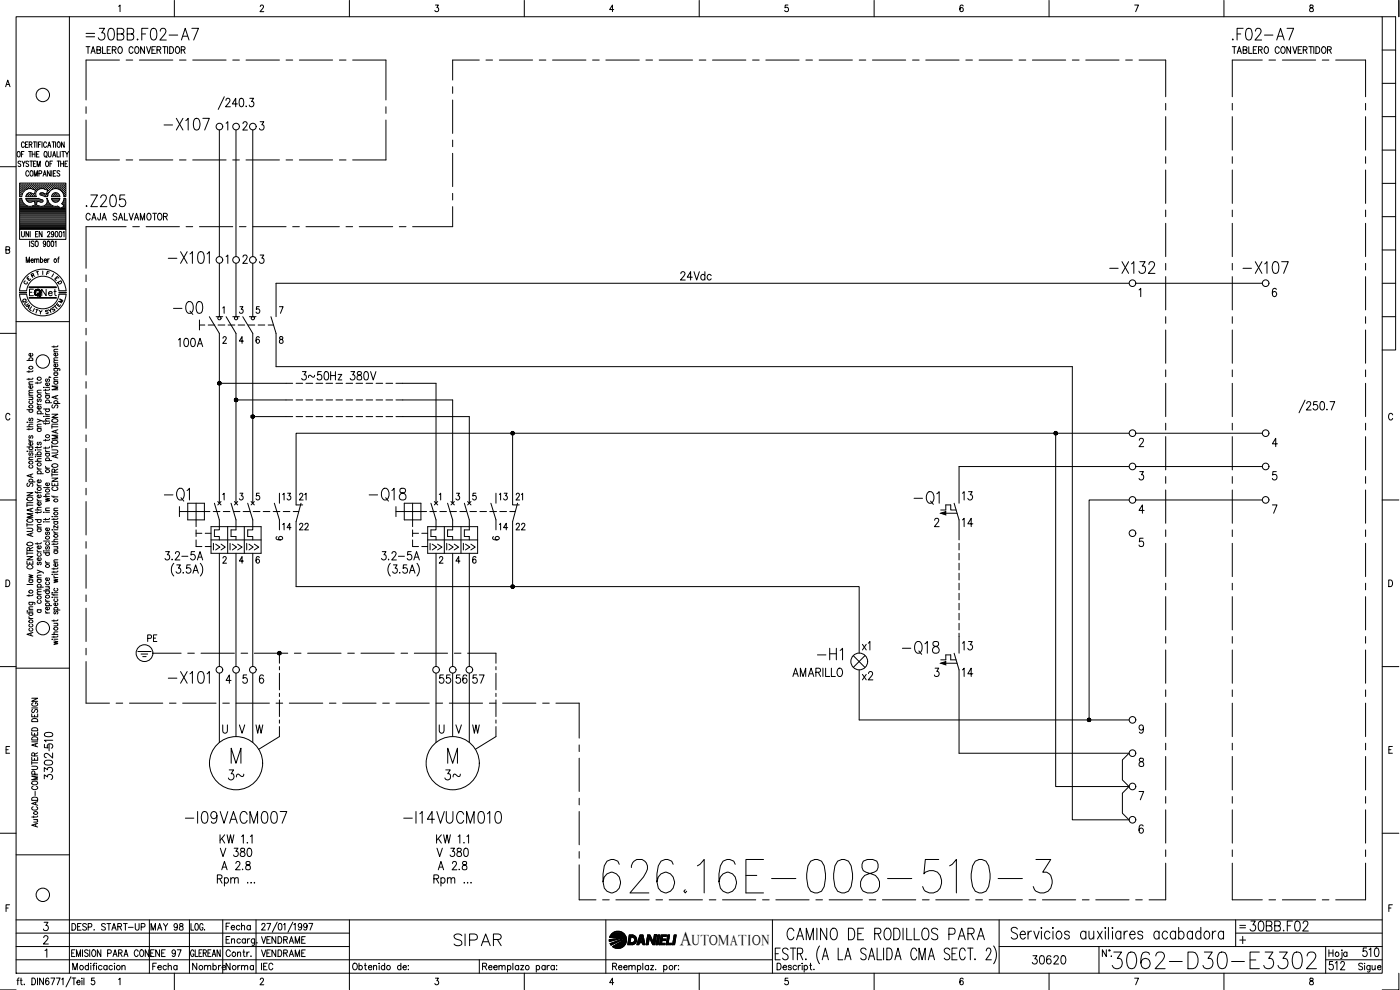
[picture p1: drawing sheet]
<svg xmlns="http://www.w3.org/2000/svg" width="420mm" height="297mm" viewBox="0 0 420 297" stroke-linecap="round" stroke-linejoin="round" font-family="sans-serif">
<defs><g id="words">
<text font-size="15.4" x="179.9" y="269.2">626.16E-008-510-3</text>
<text font-size="8.8" x="332.7" y="291.7">3062-D30-E3302</text>
<g font-size="7.5">
<text x="50.8" y="95.6">-Q0</text>
<text x="48" y="151.7">-Q1</text>
<text x="109.7" y="151.7">-Q18</text>
<text x="269.5" y="197.6">-Q18</text>
</g>
<g font-size="7.1">
<text x="24.7" y="13.4">=30BB.F02-A7</text>
<text x="368.7" y="13.4">.F02-A7</text>
<text x="48" y="40.2">-X107</text>
<text x="24.7" y="63.1">.Z205</text>
<text x="332" y="83.3">-X132</text>
<text x="371.8" y="83.3">-X107</text>
<text x="273" y="152.4">-Q1</text>
<text x="244.1" y="199.3">-H1</text>
<text x="49.4" y="206.4">-X101</text>
<text x="54.3" y="248.4">-I09VACM007</text>
<text x="119.9" y="248.4">-I14VUCM010</text>
<text x="135.1" y="285">SIPAR</text>
<text x="234.9" y="283.3">CAMINO DE RODILLOS PARA</text>
</g>
<g font-size="6.6">
<text x="49.4" y="80.1">-X101</text>
<text x="67.4" y="235.3">3~</text>
<text x="132.3" y="235.3">3~</text>
</g>
<text font-size="6.2" x="373.9" y="280.5">30BB.F02</text>
<text font-size="5.9" x="204" y="283.5">A</text>
<g font-size="5.7">
<text x="202.8" y="85.4">24Vdc</text>
<text x="52.2" y="105.1">100A</text>
<text x="89.3" y="115.4">3~50Hz 380V</text>
<text x="287.5" y="151.3">13</text>
<text x="287.5" y="159.1">14</text>
<text x="48.3" y="169.3">3.2-5A</text>
<text x="113.2" y="169.3">3.2-5A</text>
<text x="257.5" y="196.1">x1</text>
<text x="287.5" y="196.1">13</text>
<text x="130.5" y="206.4">55</text>
<text x="140.8" y="206.4">57</text>
<text x="236.7" y="204.3">AMARILLO</text>
<text x="257.5" y="205.3">x2</text>
<text x="287.5" y="204.3">14</text>
<text x="16.6" y="225.8" transform="rotate(-90 16.6 225.8)">510</text>
<text x="16.6" y="234.9" transform="rotate(-90 16.6 234.9)">3302-</text>
<text x="64.9" y="258.2">V 380</text>
<text x="65.3" y="262.1">A 2.8</text>
<text x="129.8" y="258.2">V 380</text>
<text x="130.2" y="262.1">A 2.8</text>
<text x="308.7" y="290.3">30620</text>
<text x="397.6" y="292.1">512</text>
<text x="407.8" y="288.2">510</text>
</g>
<g font-size="5.3">
<text x="83.6" y="151.3">13</text>
<text x="88.5" y="151.3">21</text>
<text x="148.5" y="151.3">13</text>
<text x="153.5" y="151.3">21</text>
<text x="43" y="193.7">PE</text>
<text x="44.1" y="280.5">MAY 98</text>
</g>
<g font-size="4.9">
<text x="11.3" y="90">Net</text>
<text x="83.6" y="160.2">14</text>
<text x="88.5" y="160.2">22</text>
<text x="148.5" y="160.2">14</text>
<text x="153.5" y="160.2">22</text>
<text x="62.8" y="166.2">I&gt;&gt;</text>
<text x="67.7" y="166.2">I&gt;&gt;</text>
<text x="72.7" y="166.2">I&gt;&gt;</text>
<text x="127.7" y="166.2">I&gt;&gt;</text>
<text x="133" y="166.2">I&gt;&gt;</text>
<text x="137.9" y="166.2">I&gt;&gt;</text>
<text x="66.7" y="280.1">Fecha</text>
<text x="44.4" y="292.1">Fecha</text>
<text x="56.4" y="292.1">Nombre</text>
<text x="66.7" y="292.1">Norma</text>
<text x="77.3" y="292.1">IEC</text>
</g>
<text font-size="4.4" x="207.6" y="283.5">UTOMATION</text>
<g font-size="4">
<text x="12.7" y="83.6">F</text>
<text x="6" y="86.4">C</text>
<text x="8.1" y="84.3">R</text>
<text x="16.2" y="86.4">D</text>
<text x="5.6" y="92.1">Q</text>
<text x="6.3" y="92.8">U</text>
<text x="6.7" y="93.8">A</text>
<text x="14.1" y="94.5">S</text>
<text x="14.8" y="93.8">T</text>
<text x="16.2" y="92.1">M</text>
<text x="81.5" y="163.3">6</text>
<text x="146.8" y="163.3">6</text>
</g>
<text font-size="3.5" x="370.8" y="279.8">=</text>
</g></defs>
<!-- layer: DCA_A3E2|CART -->
<g fill="none" stroke="#000" stroke-width=".3">
<path d="M4.8 5h410v287h-410zM20.8 5v287M35.6 1.9l.4-.4v2M52.3 .1v4.9M78.1 2l.2-.4 .4-.1 .4 .6-1.1 1.4h1.2M104.9 .1v4.9M130.7 1.5h.9l-.5 .8a.61 .61 0 0 1 .5 .9 .61 .61 0 0 1-1.1-.1M157.4 .1v4.9M184.2 2.9h-1.2l.8-1.4v2M209.8 .1v4.9M236.5 1.5h-.8l-.1 .9a.63 .63 0 0 1 .9 0 .63 .63 0 0 1-.1 .9 .63 .63 0 0 1-.9-.2M262.3 .1v4.9"/>
<path d="M289.1 1.8l-.6-.3a1.15 1.15 0 0 0 .1 2 .58 .58 0 0 0 .5-.9 .58 .58 0 0 0-1 0v.3M314.8 .1v4.9M340.5 1.5h1.2l-.9 2M367.3 .1v4.9M393.2 1.6v.6a.72 .72 0 0 1 .9 .4 .72 .72 0 0 1-.4 .9 .64 .64 0 0 1-.7-.7 .64 .64 0 0 1 .8-.5l.3-.3-.1-.4zM414.8 5h4v100h-4M414.8 15h4M419.8 .1v4.9M1.7 26l.6-2 .7 2M1.9 25.3h.9M414.8 35h4M414.8 25h4"/>
<path d="M0 50h4.8M4.8 40.5h16M5.4 45.5h.1a.86 .86 0 0 1 .6 .8 .86 .86 0 0 1-.6 .8 1.14 1.14 0 0 1-.1-1.6zM6 56.8h.1M6 56.2h.1M6 55.6h.1M6 57.5h.1M6 58.1h.1M6 58.7h.1M6 59.7h.4M6.2 57.1h.1M6.2 56.5h.1"/>
<path d="M6.2 55.9h.1M6.2 55.2h.1M6.2 57.8h.1M6.2 58.4h.1M6.2 48.6l-.2-.3-.6 .3 .1 .4 .7 .3-.1 .6-.4 .1-.3-.2M6.3 55.2v.1M6.3 55.8v.2M6.3 56.5v.1M6.3 57.1v.1M6.3 57.7v.2M6.3 58.4v.1M6.4 46.3h.5"/>
<path d="M6.5 56.8h.2M6.5 56.2h.2M6.5 55.6h.2M6.5 57.5h.2M6.5 58.1h.1M6.6 48.3l.5 .8 .4-.8M6.6 55.5v.2M6.6 56.1v.2M6.6 56.8v.1M6.6 57.4v.2M6.6 58v.2M6.7 58.3l-.2 .7h-.6v-4.1h13.9v4.1h-.6l-.2-.7"/>
<path d="M6.8 57.1h.2M6.8 56.5h.2M6.8 55.9h.2M6.8 55.2h.2M6.9 55.2v.1M6.9 55.8v.2M6.9 56.5v.1M6.9 57.1v.1M7.1 49.1v.9M7.2 56.8h.1M7.2 56.2h.1M7.2 55.6h.1"/>
<path d="M7.2 45.5h-.8v1.6M7.2 55.5v.2M7.2 56.1v.2M7.2 56.8v.1M7.3 43a.46 .46 0 0 0-.5-.4 .46 .46 0 0 0-.4 .6v.4a.47 .47 0 0 0 .3 .6 .47 .47 0 0 0 .6-.4M7.5 56.5h.1M7.5 55.9h.1M7.5 55.2h.1M7.5 55.2v.1M7.5 55.8v.2M7.5 56.5v.1M7.7 43.4h.4"/>
<path d="M7.7 59h3.2M7.7 59.5h3.7M7.8 59.5l.1 .3M7.8 56.8h.1M7.8 56.2h.2M7.8 55.6h.2M7.8 59.8l.3 .5M7.9 58.7l-.1 .3M7.9 55.5v.2M7.9 56.1v.2M7.9 56.8h.1M7.9 59.7h3.7"/>
<path d="M7.9 58.7h.1M8 56.8l1.2-.2 1.5 .5-.4 1.1-.9-.3M8.1 56.8l-.8 .6-.6 .8M8.1 56.5h.2M8.1 55.9h.2M8.1 55.2h.2M8.1 58.4h.2M8.1 58.2l-.3 .5M8.2 55.2v.1M8.2 55.8v.2M8.2 56.5v.1M8.2 58.4v.1"/>
<path d="M8.4 42.6h-.7v1.6h.7M8.4 56.2h.2M8.4 55.6h.2M8.4 58.7h.2M8.5 55.5v.2M8.5 56.1v.2M8.5 58.7v.1M8.6 48.6a.41 .41 0 0 0-.7-.2 .41 .41 0 0 0 .1 .7l.5 .2a.42 .42 0 0 1-.1 .6 .42 .42 0 0 1-.6-.1M8.6 45.5h.8M8.6 58.1l-.1 .1M8.6 51.6a.46 .46 0 0 0-.5-.4 .46 .46 0 0 0-.4 .6v.5a.46 .46 0 0 0 .4 .6 .46 .46 0 0 0 .5-.4M8.7 56.5h.2"/>
<path d="M8.7 55.9h.2M8.7 55.2h.2M8.7 58.4h.2M8.8 43.4l.7-.1v-.6l-.7-.1v1.6M8.8 55.2v.1M8.8 55.8v.2M8.8 56.5h.1M8.8 58.4v.1M9 48.3h.8M9 45.5v1.6M9.1 56.2h.1M9.1 55.6h.1"/>
<path d="M9.1 58.1h.1M9.1 58.7h.1M9.1 55.5v.2M9.1 56.1v.2M9.1 58v.2M9.1 58.7v.1M9.2 43.4l.4 .8M9.2 51.3l.2-.1a.88 .88 0 0 1 .5 .8 .88 .88 0 0 1-.5 .9 1.07 1.07 0 0 1-.2-1.6zM9.4 57.9h-.7l-.6 .3M9.4 48.3v1.7M9.4 56.5h.1M9.4 55.9h.1"/>
<path d="M9.4 55.2h.1M9.4 58.4h.1M9.4 55.2v.1M9.4 55.8v.2M9.4 56.5v.1M9.4 58.4v.1M9.7 46.3h.8M9.7 45.5v1.6M9.7 56.2h.2M9.7 55.6h.2M9.7 58.7h.2M9.8 55.5v.2"/>
<path d="M9.8 56.1v.2M9.8 58.2h.1M9.8 58.7v.1M10 56.5h.2M10 55.9h.2M10 55.2h.2M10 58.4h.2M10 42.6h.8M10 49.1h.5M10.1 55.2v.1M10.1 55.8v.2M10.1 56.5v.1"/>
<path d="M10.1 58.4v.1M10.3 52.9v-1.7l.5 1.7 .4-1.7v1.7M10.3 56.8h.2M10.3 56.2h.2M10.3 55.6h.2M10.3 58.7h.2M10.4 42.6v1.6M10.4 55.5v.2M10.4 56.1v.2M10.4 56.8v.1M10.4 58.7v.1M10.5 58.1h.1"/>
<path d="M10.5 45.5v1.6M10.6 56.5h.2M10.6 55.9h.2M10.6 55.2h.2M10.7 55.2v.1M10.7 55.8v.2M10.7 56.5v.1M10.8 57.1h.1M10.8 48.3h-.8v1.7h.8M11 46.3h.4M11 56.8h.1M11 56.2h.1"/>
<path d="M11 55.6h.1M11 55.5v.2M11 56.1v.2M11 56.8v.1M11.1 42.6v1.6M11.1 50v-1.7l.5 1.7 .5-1.7v1.7M11.3 56.5h.1M11.3 55.9h.1M11.3 55.2h.1M11.3 55.2v.1M11.3 55.8v.2M11.3 56.5v.1"/>
<path d="M11.5 59.5l.2 .1M11.6 43.4h.4M11.6 56.2h.2M11.6 55.6h.2M11.7 59.6l1.2 .4v.5l-.3 .1M11.7 52.1l.7-.1v-.7l-.7-.1v1.7M11.7 55.5v.2M11.7 56.1v.2M11.7 45.5h-.7v1.6h.7M11.9 56.5h.2M11.9 55.9h.2M11.9 55.2h.2"/>
<path d="M12 55.2v.1M12 55.8v.2M12 56.5v.1M12 58l.1 .4M12.1 58.5l.9 .3M12.2 56.2h.2M12.2 55.6h.2M12.2 58.1h.2M12.3 42.6h-.7v1.6M12.3 55.5v.2M12.3 56.1v.2M12.3 58v.2"/>
<path d="M12.5 56.5h.2M12.5 55.9h.2M12.5 55.2h.2M12.5 58.4h.2M12.6 42.6v1.6M12.6 55.2v.1M12.6 55.8v.2M12.6 56.5h.1M12.6 58.4v.1M12.6 56.6l1.7 .5-.4 1.1-.9-.3M12.6 56.6a1.68 1.68 0 0 0-1.7 2.4M12.9 56.2h.1"/>
<path d="M12.9 55.6h.1M12.9 58.1h.1M12.9 52.9l.5-1.7 .5 1.7M13 55.5v.2M13 56.1v.2M13 58v.2M13 57.9l-1 .1M13.1 58.8l1.1 .2M13.1 52.3h.6M13.2 56.5h.1M13.2 55.9h.1M13.2 55.2h.1"/>
<path d="M13.2 58.4h.1M13.3 55.2v.1M13.3 55.8v.2M13.3 56.5v.1M13.3 58.4v.1M13.4 45.5h.1a.86 .86 0 0 1 .7 .8 .86 .86 0 0 1-.7 .8 1.2 1.2 0 0 1-.1-1.6zM13.5 56.2h.2M13.5 55.6h.2M13.5 58.7h.2M13.6 55.5v.2M13.6 56.1v.2M13.6 58.7v.1"/>
<path d="M13.7 46.8l.4 .5M13.8 56.5h.2M13.8 55.9h.2M13.8 55.2h.2M13.8 58.4h.2M13.9 48.4l.1-.1a.86 .86 0 0 1 .6 .9 .86 .86 0 0 1-.6 .8 1.2 1.2 0 0 1-.1-1.6zM13.9 55.2v.1M13.9 55.8v.2M13.9 56.5v.1M13.9 58.4v.1M14 43a.46 .46 0 0 0-.6-.4 .46 .46 0 0 0-.3 .6v.4a.47 .47 0 0 0 .3 .6 .47 .47 0 0 0 .6-.4M14 59.5h.2"/>
<path d="M14 59.5a1.7 1.7 0 0 1-.4 2 1.7 1.7 0 0 1-1.9 .3M14.1 58.7h.1M14.1 56.8h.2M14.1 56.2h.2M14.1 55.6h.2M14.1 58.1h.2M14.2 55.5v.2M14.2 56.1v.2M14.2 56.8v.1M14.2 58v.2M14.2 59.5l.2 .8M14.3 57.5h.1"/>
<path d="M14.3 44.2l.5-1.6 .4 1.6M14.4 58.3l-.2 .7M14.4 57.1h.2M14.4 56.5h.2M14.4 55.9h.2M14.4 55.2h.2M14.4 57.8h.1M14.5 45.5v1.1l.4 .5 .4-.5v-1.1M14.5 43.7h.6M14.5 57.7h.1M14.5 55.2v.1M14.5 55.8v.2"/>
<path d="M14.5 56.5v.1M14.5 57.1v.1M14.8 56.8h.1M14.8 56.2h.1M14.8 55.6h.1M14.9 55.5v.2M14.9 56.1v.2M14.9 56.8v.1M15 49.1h.5M15.1 51.2v1.7l-.9-1.7v1.7M15.1 56.5h.1M15.1 55.9h.1"/>
<path d="M15.1 55.2h.1M15.2 55.2v.1M15.2 55.8v.2M15.2 56.5v.1M15.4 56.2h.2M15.4 55.6h.2M15.5 59h2.4M15.5 55.5v.2M15.5 56.1v.2M15.5 56.8h-.1M15.5 51.2v1.7M15.5 59.8l.8 .8"/>
<path d="M15.6 58.7l-.1 .3M15.6 59.8l-.1-.3h2.5l-.1 .3M15.6 59.7h2.2M15.6 42.6h.8M15.7 56.5h.2M15.7 55.9h.2M15.7 55.2h.2M15.7 48.3h-.7v1.7M15.8 47.1l.5-1.6 .4 1.6M15.8 58.4h.1M15.8 55.2v.1M15.8 55.8v.2"/>
<path d="M15.8 56.5v.1M15.8 58.4v.1M16 46.6h.6M16 52h.5M16 42.6v1.6M16 56.2h.2M16 55.6h.2M16 58.7h.2M16.1 55.5v.2M16.1 56.1v.2M16.1 58.2h.1M16.1 58.7v.1"/>
<path d="M16.2 58.1h.1M16.2 57.9h1l.7 .8M16.3 57.9l-.8 .8M16.3 56.5h.2M16.3 55.9h.2M16.3 55.2h.2M16.3 58.4h.2M16.4 55.2v.1M16.4 55.8v.2M16.4 56.5h.1M16.4 58.4v.1M16.7 42.6v1.6"/>
<path d="M16.7 56.2h.1M16.7 55.6h.1M16.7 58.1h.1M16.7 58.7h.1M16.8 51.2h-.8v1.7h.8M16.8 55.5v.2M16.8 56.1v.2M16.8 58v.2M16.8 58.7v.1M17 56.5h.1M17 55.9h.1M17 55.2h.1"/>
<path d="M17 58.4h.1M17.1 55.2v.1M17.1 55.8v.2M17.1 56.5h.1M17.1 58.4v.1M17.1 45.5v1.6h.7M17.1 48.3h.8M17.3 56.2h.2M17.3 55.6h.2M17.3 58.7h.2M17.4 55.5v.2M17.4 56.1v.2"/>
<path d="M17.4 58.7v.1M17.5 42.6a.86 .86 0 0 1 .6 .8 .86 .86 0 0 1-.6 .8 1.14 1.14 0 0 1 0-1.6zM17.6 48.3v1.7M17.6 56.5h.2M17.6 55.9h.2M17.6 55.2h.2M17.7 55.2v.1M17.7 55.8v.2M17.7 56.5v.1M17.9 58.7l.1 .3M17.9 59.8l-.7 .8M17.9 51.5l-.2-.3-.6 .3 .1 .3 .6 .4 .1 .4-.2 .3-.6-.3"/>
<path d="M17.9 56.8h.2M17.9 56.2h.2M17.9 55.6h.2M18 55.5v.2M18 56.1v.2M18 56.8v.1M18.1 45.5v1.6M18.2 49.1h.8M18.2 48.3v1.7M18.2 56.5h.2M18.2 55.9h.2M18.2 55.2h.2"/>
<path d="M18.3 57.1h.1M18.3 55.2v.1M18.3 55.8v.2M18.3 56.5v.1M18.5 57.4a2.43 2.43 0 0 0-4.1 .8M18.5 57.4l.5 .8M18.5 45.5h.9M18.6 56.8h.2M18.6 56.2h.2M18.6 55.6h.2M18.7 57.4l.1 .1M18.7 55.5v.2"/>
<path d="M18.7 56.1v.2M18.7 56.8v.1M18.9 57.1h.1M18.9 56.5h.1M18.9 55.9h.1M18.9 55.2h.1M18.9 57.8h.1M19 45.5v1.6M19 55.2v.1M19 55.8v.2M19 56.5v.1M19 57.1v.1"/>
<path d="M19 57.7v.2M19 48.3v1.7M19.2 56.8h.2M19.2 56.2h.2M19.2 55.6h.2M19.2 57.5h.2M19.2 58.1h.2M19.3 42.6v1.6l-.8-1.6v1.6M19.3 58.7h.1M19.3 59.7h.4M19.3 55.5v.2M19.3 56.1v.2"/>
<path d="M19.3 56.8v.1M19.3 57.4v.2M19.3 58v.2M19.3 58.7v.1M19.5 49.1h.5M19.5 57.1h.2M19.5 56.5h.2M19.5 55.9h.2M19.5 55.2h.2M19.5 57.8h.2M19.5 58.4h.2M19.6 45.5l.5 .8 .5-.8"/>
<path d="M19.6 55.2v.1M19.6 55.8v.2M19.6 56.5v.1M19.6 57.1v.1M19.6 57.7v.2M19.6 58.4v.1M20.1 46.3v.8M20.3 48.3h-.8v1.7h.8M414.8 55h4M414.8 45h4M1.8 75l1-.1v-.7l-1-.2v2l1-.1 .1-.6-.4-.3M5.9 68.8v3h13.9v-3"/>
<path d="M6 64.5h13.7M6 64.1h13.7M6 63.8h13.7M6 63.5h13.7M6 63.2h13.7M6 62.9h13.7M6 62.6h12M6 62.2h11.7M6 61.9h2.3M6 61.6h1.6M6 61.3h1.2M6 60.9h.9"/>
<path d="M6 60.6h.7M6 60.3h.6M6 60h.5M6 64.8h13.7M6 65.1h13.7M6 65.4h13.7M6 65.7h13.7M6 66h13.7M6 66.4h13.7M6 66.7h13.7M6 67h13.7M6 67.3h13.7"/>
<path d="M6 67.6h13.7M6 67.9h13.7M6 68.3h13.7M6 68.6h13.7M6.5 69.5v1.4l.3 .2 .3-.1 .2-.4v-1.1M6.7 60.3l.5 .8 .9 .6M6.7 60.3l-.2-.8h-.6v9.3h13.9v-9.3h-.6l-.2 .8h.7M7.9 78.8v-1.7l.5 1.7 .4-1.7v1.7M8 60h4.5M8.1 60.3l.5 .3M8.3 60.3h1.6M8.5 60.6h.9l.9-.3 .3 1.2-1.4 .4-1.2-.2"/>
<path d="M8.6 69.5v1.6l-.8-1.6v1.6M8.9 72.3v1.7M9.1 69.5v1.6M9.3 78.1h.7l-.1-.3a.48 .48 0 0 0-.6 .4 .48 .48 0 0 0 .6 .5l.1-.2M9.7 61.9h2.1M10.2 72.5l-.3-.2-.5 .2 .1 .4 .6 .4 .1 .4-.3 .3-.5-.3M10.4 78l.3-.3 .3 .1v1M10.4 77.7v1.1M10.4 60.3h.7M10.5 60.6h.5M10.5 60.9h.4M10.6 61.6h.3"/>
<path d="M10.6 61.3h.2M10.7 70.2h.4M10.8 72.4l.1-.1a.86 .86 0 0 1 .6 .9 .86 .86 0 0 1-.6 .8 1.19 1.19 0 0 1-.1-1.6zM11 78l.3-.3 .3 .1 .1 1M11.4 69.5h-.7v1.6h.7M11.5 60.3h1.3M12.1 77.9l.1-.1a.48 .48 0 0 1 .6 .4 .48 .48 0 0 1-.6 .5l-.1-.2M12.1 77.1v1.7M12.6 60.7l-1.4-.4-.3 1.2 .8 .3M12.6 69.5v1.6l-.8-1.6v1.6M13.1 61.9h2.9M13.3 78.1h.7l-.2-.3a.48 .48 0 0 0-.6 .4 .48 .48 0 0 0 .6 .5l.2-.2"/>
<path d="M13.7 61.6h1.6M13.7 72.9l-.2 .4a.43 .43 0 0 1-.5-.5 .43 .43 0 0 1 .7-.3l-.2 1.4-.2 .1-.3-.3M14 61.3h.9M14.1 60.9h.5M14.2 60.6h.2M14.3 60.3h.1M14.3 69.8l.2-.3h.4l.1 .3-.8 1.3h.8M14.3 72.4a.83 .83 0 0 1 .8 .7 .83 .83 0 0 1-.5 .9l-.4-.4zM14.3 77.7v1.1M14.4 60.3l.5 .8 .9 .6M14.8 77.7l-.5 .4M15.5 72.4l.3-.1a1.04 1.04 0 0 1-.1 1.7l-.4-.7z"/>
<path d="M15.7 60h2M15.7 61.7l.7 .2a1.45 1.45 0 0 1 1.7 .6M16 60.3h1.4M16.1 70l-.1 .4a.43 .43 0 0 1-.6-.5 .43 .43 0 0 1 .7-.2l-.1 1.3-.5-.1M16.2 60.6h1M16.5 72.6l.3-.3v1.7M16.7 69.5a.81 .81 0 0 1 .8 .7 .81 .81 0 0 1-.5 .9l-.4-.3zM17.3 77.7h.4M17.8 77.1l-.3 .3v1.4M17.9 69.5h.5l.1 .3v1l-.3 .3-.4-.3zM18.2 62.6h1.5M18.5 61.1l.8 .7"/>
<path d="M18.8 60.9h.9M18.8 62.2h.9M18.8 61.3h.9M18.9 69.8l.3-.3v1.6M19 60.6h.7M19 60.3l-.5 .8M19.1 61.6h.6M19.2 61.9l-1.1 .6M19.2 60h.5M19.4 61.9h.3M414.8 75h4M414.8 65h4"/>
<path d="M4.8 96.5h16M5.9 87.2a7 7 0 0 1 6.9-6.4 7 7 0 0 1 7 6.4M5.9 88.3a7 7 0 0 0 6.9 6.5 7 7 0 0 0 7-6.5M8 87.2a4.9 4.9 0 0 1 4.8-4.3 4.9 4.9 0 0 1 4.9 4.3M8 88.3a4.9 4.9 0 0 0 4.8 4.4 4.9 4.9 0 0 0 4.9-4.4M8.8 86.1h8.1v.2h-8.1M8.8 89.3h8.1v.1h-8.1zM8.8 86.2h8M8.8 89.4h8M10 86.8h-1.2v1.9M10.8 92.8l.7 .2M11.8 93.1l.3 .6 .5-.5"/>
<path d="M12.1 93.7v.5M414.8 95h4M414.8 85h4M0 100h4.8M8.1 108.1h1.8M8.7 111.2v.5M8.7 113.5v.5M8.7 119.2h1.2M8.7 118.6h1.2M8.7 115.3h1.2M8.9 108.1l-.1-.1a.53 .53 0 0 1 .5-.7 .53 .53 0 0 1 .5 .7l-.2 .1M9.5 119.2l.4 .3-.1 .3-1.1 .1"/>
<path d="M9.6 115.7l.2 .2a.52 .52 0 0 1-.6 .6 .52 .52 0 0 1-.4-.7l.4-.1v.8M9.6 106l.2 .2a.52 .52 0 0 1-.6 .7 .52 .52 0 0 1-.4-.8l.4-.1v.9M9.9 117.8l-1.1 .1-.1 .4 .3 .3M9.9 117.1l-1.1 .1-.1 .3 .3 .3M9.9 114.5l-1.1 .1-.1 .4 .3 .3M9.9 113.4l-.1 .3-1.7 .1M9.9 111.2l-.4 .3h-1.4M11.2 114.6v.5M11.2 117.9h1.2M11.4 119.7l-.2 .3 .1 .4h.3l.3-.6 .2-.1 .3 .3-.3 .5M12.4 117.1l-1.1 .1-.1 .3 .3 .4M12.4 114.5l-.4 .4h-1.4"/>
<path d="M13.1 116.2h.2zM13.7 117.6l.1 .4 .4 .2M13.7 116.8v.5M13.7 118.7h1.2M13.7 118.2h1.2M13.7 116.2h1.2M13.9 118.7l-.1 .1a.52 .52 0 0 0 .5 .7 .52 .52 0 0 0 .3-.8M13.9 113.7l-.2 .3 .1 .4h.3l.3-.6 .2-.1 .3 .3-.3 .5M14.6 114.9a.5 .5 0 0 1 0 .7 .5 .5 0 0 1-.6 0 .5 .5 0 0 1-.2-.6l.4-.1v.8M14.8 113.1l.4 .2M14.9 116.7l-.4 .4h-1.4M16.2 110.6h1.6l.1 .6"/>
<path d="M16.2 103.8v.5M16.2 114.5h1.2M16.2 114h1.2M16.2 111.9h1.2M16.2 108.9h1.2M16.2 105.6h1.2M16.4 114.5l-.1 .1a.51 .51 0 0 0 .5 .7 .51 .51 0 0 0 .3-.8M16.4 111.9a.55 .55 0 0 0 .3 .9 .55 .55 0 0 0 .7-.7l-.3-.2M16.4 110.6l-.1 .1a.53 .53 0 0 0 .5 .7 .53 .53 0 0 0 .5-.7l-.2-.1M16.8 118.9v.6M17.1 109.2l.2 .2a.52 .52 0 0 1-.5 .7 .52 .52 0 0 1-.5-.8l.4-.1v.9M17.1 106l.2 .1a.52 .52 0 0 1-.6 .7 .52 .52 0 0 1-.4-.8h.4v.8"/>
<path d="M17.4 118.6l-1.8 .6 1.8 .5M17.4 115.9h-1.8l1.8 .5-1.8 .6h1.8M17.4 113.2l-1.1 .1-.1 .4 .3 .3M17.4 108.1h-1.1l-.1 .4 .3 .4M17.4 107.3l-1.1 .1-.1 .4 .3 .3M17.4 104.8l-1.1 .1-.1 .3 .3 .4M17.4 103.7l-.1 .3h-1.7M3 124.5a.63 .63 0 0 0-.8-.5 .63 .63 0 0 0-.5 .8v.5a.63 .63 0 0 0 .5 .7 .63 .63 0 0 0 .8-.5M8.1 135.4h.2zM8.1 126.7h.2zM8.1 128h1.8M8.1 134.1h1.8"/>
<path d="M8.1 122.9h1.8M8.7 131.8l.1 .4 .4 .2M8.7 128.6v.4M8.7 137.9h1.2M8.7 135.4h1.2M8.7 132.4h1.2M8.7 126.7h1.2M8.9 139.6a.55 .55 0 0 0 .3 1 .55 .55 0 0 0 .7-.7l-.3-.3M8.9 135.9l-.2 .2 .2 .5 .5-.7h.4l.1 .4-.3 .3M8.9 134.1a.55 .55 0 0 0 .3 .9 .55 .55 0 0 0 .7-.6l-.3-.3M8.9 130.7l-.2 .3 .1 .4h.3l.3-.6 .2-.1 .3 .3-.3 .5M8.9 125.5l-.2 .2 .1 .4h.3l.3-.6h.2l.3 .2-.3 .5"/>
<path d="M8.9 122.9a.55 .55 0 0 0 .3 .9 .55 .55 0 0 0 .7-.6l-.3-.3M8.9 120.3l-.1 .1a.52 .52 0 0 0 .5 .8 .52 .52 0 0 0 .3-.9M9.6 132.8l.2 .1a.51 .51 0 0 1-.5 .7 .51 .51 0 0 1-.5-.7l.4-.1v.8M9.9 137.2h-1.1l-.1 .4 .3 .3M9.9 128.5l-.4 .3h-1.4M9.9 127.3l-1.1 .1-.1 .3 .3 .3M10.6 135h.2zM10.6 138.4h1.8M10.6 136.5h1.8M10.7 136.9v.2zM11.2 125.8l1.2 .4-1.2 .4M11.2 120.9l.1 .3 .4 .2"/>
<path d="M11.2 134v.5M11.2 137h1.2M11.2 135h1.2M11.2 128.6h1.2M11.2 128.1h1.2M11.2 124.1h1.8M11.2 121.4h1.2M11.4 136.5a.51 .51 0 0 1 0-.8 .51 .51 0 0 1 .7 0 .51 .51 0 0 1 0 .8M11.4 132.7l-.2 .3 .1 .4h.3l.3-.7h.2l.3 .3-.3 .5M11.4 128.6a.51 .51 0 0 0 0 .7 .51 .51 0 0 0 .7 0 .51 .51 0 0 0 0-.7M11.4 124.1a.51 .51 0 0 1 0-.7 .51 .51 0 0 1 .7 0 .51 .51 0 0 1 0 .7M12.1 121.9a.51 .51 0 0 1 0 .7 .51 .51 0 0 1-.7 0 .51 .51 0 0 1-.1-.7h.4v.9"/>
<path d="M12.4 137.6l-1.1 .1-.1 .4 .3 .3M12.4 133.9l-.1 .3-1.7 .1M12.4 127.3l-1.1 .1-.1 .3 .3 .4M12.4 126.2l.5 .2 .1 .3M13.1 125h.2zM13.1 126.4h1.8M13.1 122.7h1.8M13.7 139.9l.1 .4 .4 .2M13.7 135l.1 .3 .4 .2M13.7 123.9l.1 .3 .4 .2M13.7 126.9v.4M13.7 131.8v.5"/>
<path d="M13.7 134.1v.5M13.7 138.2h1.8M13.7 136h1.2M13.7 135.5h1.2M13.7 125h1.2M13.7 124.4h1.2M13.7 120.8h1.8M13.9 138.2a.55 .55 0 0 1 .3-.9 .55 .55 0 0 1 .7 .7l-.3 .2M13.9 136l-.1 .2a.52 .52 0 0 0 .5 .7 .52 .52 0 0 0 .3-.9M13.9 122.7a.55 .55 0 0 0 .3 .9 .55 .55 0 0 0 .7-.6l-.3-.3M13.9 120.8l-.1-.1a.52 .52 0 0 1 .5-.7 .52 .52 0 0 1 .3 .8M14.9 134.1l-.4 .3h-1.4"/>
<path d="M14.9 131.8l-.4 .3h-1.4M14.9 126.8l-.4 .3h-1.4M14.9 125.6h-1.1l-.1 .4 .3 .4M15.6 135h1.5l.3 .4-.3 .5h-1.5M15.6 124.3h1.8l-1.8 1h1.8M15.6 128h1.8M15.6 127.6v.9M15.6 133.5v.9M15.6 133.9h1.8M15.6 127.3h1.8M15.7 139.4a.88 .88 0 0 1 1-.3 .88 .88 0 0 1 .6 .9 .88 .88 0 0 1-1 .3 .88 .88 0 0 1-.6-.9zM15.7 132.4a.88 .88 0 0 1 1-.4 .88 .88 0 0 1 .6 .9 .88 .88 0 0 1-1 .4 .88 .88 0 0 1-.6-.9z"/>
<path d="M15.7 125.9a.88 .88 0 0 1 1-.3 .88 .88 0 0 1 .6 .9 .88 .88 0 0 1-1 .3 .88 .88 0 0 1-.6-.9zM15.8 121.5l-.2 .3 .2 .6h.4l.3-.7a.48 .48 0 0 1 .7-.2 .48 .48 0 0 1 .1 .8l-.2 .1M16.2 121.1h1.8M16.4 121.1l-.1-.2a.52 .52 0 0 1 .5-.7 .52 .52 0 0 1 .3 .9M16.8 129.1v.7M16.8 136.6v.6M17.4 136.3l-1.8 .6 1.8 .5M17.4 130.6h-1.8l1.8 .5-1.8 .6h1.8M17.4 128.9l-1.8 .6 1.8 .5M418 124.5a.63 .63 0 0 0-.8-.5 .63 .63 0 0 0-.5 .8v.5a.63 .63 0 0 0 .5 .7 .63 .63 0 0 0 .8-.5M0 150h4.8M8.1 158.5h1.3l.5 .4-.1 .3-.4 .3h-1.3"/>
<path d="M8.1 147.8h1.8l-1.8 .9h1.8M8.1 151.1v.9M8.1 157v.9M8.1 157.5h1.8M8.1 151.6h1.8M8.1 150.8h1.8M8.2 155.9a.88 .88 0 0 1 1-.3 .88 .88 0 0 1 .6 .8 .88 .88 0 0 1-1 .4 .88 .88 0 0 1-.6-.9zM8.2 149.4a.89 .89 0 0 1 1-.3 .89 .89 0 0 1 .6 .9 .88 .88 0 0 1-1 .3 .88 .88 0 0 1-.6-.9zM8.3 145l-.2 .3 .1 .5h.6l.3-.7 .5-.1 .3 .3-.3 .7M8.7 144.6h1.8M8.9 144.6l-.1-.2a.51 .51 0 0 1 .5-.7 .51 .51 0 0 1 .3 .9M9.3 142.4v.7"/>
<path d="M9.3 152.7v.7M9.9 159.9l-1.8 .5 1.8 .6M9.9 154.1h-1.8l1.8 .6-1.8 .5h1.8M9.9 152.5l-1.8 .5 1.8 .6M9.9 142.2l-1.8 .5 1.8 .6M10.6 147.5l.1 .3h1.7M10.6 155.9h1.8M10.6 153h1.8M11.2 149.7l.1 .4 .4 .2M11.2 145.2l.1 .4 .4 .2M11.2 140.2l.1 .3 .4 .2M11.2 147.5v.6"/>
<path d="M11.2 153.5v.5M11.2 158.7h1.2M11.2 158.2h1.2M11.2 150.3h1.2M11.2 145.8h1.2M11.2 142.1h1.8M11.2 140.7h1.2M11.4 158.7a.49 .49 0 0 0 0 .7 .49 .49 0 0 0 .7 0 .49 .49 0 0 0 0-.7M11.4 155.9a.51 .51 0 0 0 0 .7 .51 .51 0 0 0 .7 0 .51 .51 0 0 0 0-.7M11.4 142.1a.51 .51 0 0 1 0-.7 .51 .51 0 0 1 .7 0 .51 .51 0 0 1 0 .7M12.1 150.7a.5 .5 0 0 1 .1 .8 .5 .5 0 0 1-.8 0 .5 .5 0 0 1 .1-.8h.2v.9M12.1 148.5a.5 .5 0 0 1 0 .7 .5 .5 0 0 1-.6 0 .5 .5 0 0 1-.2-.6l.4-.1v.8"/>
<path d="M12.1 144a.5 .5 0 0 1 .1 .7 .5 .5 0 0 1-.8 0 .5 .5 0 0 1 .1-.7h.2v.9M12.4 157.4h-1.1l-.1 .4 .3 .4M12.4 153.4l-.1 .3-1.7 .1M12.4 152.2l-1.1 .1-.1 .3 .3 .4M13.1 156.6h.2zM13.1 153.7h.2zM13.1 149h1.8M13.1 146.3h1.8M13.7 149.4l1.2 .3-1.2 .3 1.2 .2-1.2 .3M13.7 156.6h1.2M13.7 155.6v.5M13.7 153.7h1.2"/>
<path d="M13.7 153.2h1.2M13.7 140.5h1.2M13.9 159.7l-.2 .2 .2 .5 .5-.7h.4l.1 .4-.3 .3M14.6 158.4l.2 .1a.52 .52 0 0 1-.5 .8 .52 .52 0 0 1-.5-.8l.4-.1v.8M14.6 144.9l.2 .1a.52 .52 0 0 1-.5 .8 .52 .52 0 0 1-.5-.8l.4-.1v.8M14.9 155.5l-.4 .4h-1.4M14.9 152.4l-1.1 .1-.1 .4 .3 .3M14.9 148.2l-1.1 .1-.1 .3 .3 .4M15.6 158.9h.1zM15.6 155h.1zM15.6 148.7l.1 .3 1.7 .1M15.6 144.9v.8h1.8v-.8"/>
<path d="M15.6 143.5h1.8l-1.8 .9h1.8M15.6 142.4h1.8M15.6 142v.9M16 146.2a.52 .52 0 0 0-.4 .6 .52 .52 0 0 0 .7 .4h.4a.52 .52 0 0 0 .6-.4 .52 .52 0 0 0-.4-.6M16.2 159.4l.1 .3 .4 .2M16.2 153.2h1.2M16.2 148.8v.5M16.2 155.6v.4M16.2 159.9h1.2M16.2 158.9h1.2M16.2 156.5h1.2M16.2 155h1.2"/>
<path d="M16.4 156.5l-.1 .1a.52 .52 0 0 0 .5 .7 .52 .52 0 0 0 .3-.8M16.4 141.7l-.1-.8-.6-.1-.1 .9h1.8M16.4 145.2v.5M17.4 157.7v.8l-1.2-.8v.8M17.4 155.5l-.4 .3h-1.4M17.4 152.5h-1.1l-.1 .4 .3 .3M17.4 140.7l-1 .5M414.8 150h5M1.8 174a1.01 1.01 0 0 1 1.1 1 1.01 1.01 0 0 1-1.1 1zM8.1 168.4v.9h1.8v-.9M8.1 167h1.8l-1.8 1h1.8M8.1 175.4h1.8"/>
<path d="M8.1 166h1.8M8.1 165.5v.9M8.2 163a.88 .88 0 0 1 1-.4 .88 .88 0 0 1 .6 .9 .89 .89 0 0 1-1 .3 .89 .89 0 0 1-.6-.8zM8.5 169.7a.54 .54 0 0 0-.4 .6 .54 .54 0 0 0 .7 .4h.4a.54 .54 0 0 0 .7-.4 .54 .54 0 0 0-.5-.6M8.7 172.4l1.2 .3-1.2 .3 1.2 .3-1.2 .2M8.7 178.5v.4M8.7 174h1.2M8.9 174l-.1 .1a.51 .51 0 0 0 .5 .7 .51 .51 0 0 0 .3-.8M8.9 165.2l-.1-.8-.5-.1-.2 .9h1.8M8.9 168.7v.6M9.3 160.1v.7M9.9 178.4l-.4 .3h-1.4"/>
<path d="M9.9 164.2l-1 .5M11.2 171.1l1.2 .4-1.2 .4M11.2 165l.1 .4 .4 .2M11.2 178.3h1.2M11.2 176.2h1.8M11.2 173.9h1.2M11.2 173.4h1.2M11.2 165.6h1.2M11.2 162.8v.6M11.4 176.2a.51 .51 0 0 1 0-.8 .51 .51 0 0 1 .7 0 .51 .51 0 0 1 0 .8M11.4 173.9a.51 .51 0 0 0 0 .7 .51 .51 0 0 0 .7 0 .51 .51 0 0 0 0-.7M11.4 168.7l-.2 .2 .1 .5h.3l.3-.7h.2l.3 .2-.3 .5"/>
<path d="M11.4 166.1l-.1 .1a.52 .52 0 0 0 .5 .7 .52 .52 0 0 0 .3-.8M12.1 167.4l.2 .1a.53 .53 0 0 1-.6 .7 .53 .53 0 0 1-.4-.8h.4v.8M12.1 163.8a.5 .5 0 0 1 .1 .7 .5 .5 0 0 1-.8 0 .5 .5 0 0 1 .1-.7h.2v.9M12.4 177.5l-1.1 .1-.1 .4 .3 .3M12.4 176.8h-1.1l-.1 .4 .3 .3M12.4 172.6l-1.1 .1-.1 .3 .3 .4M12.4 171.5l.5 .2 .1 .3M12.4 162.8l-.4 .3h-1.4M13.1 165.3h.2zM13.1 177.3h1.8M13.1 165.8h1.8M13.1 162.3h1.8"/>
<path d="M13.7 179.8l.1 .4 .4 .2M13.7 168.4l.1 .3 .4 .2M13.7 176.1h1.2M13.7 168.9h1.2M13.7 165.3h1.2M13.9 177.3a.49 .49 0 0 0 0 .7 .49 .49 0 0 0 .7 0 .49 .49 0 0 0 0-.7M13.9 174.6a.49 .49 0 0 0 0 .7 .49 .49 0 0 0 .7 0 .49 .49 0 0 0 0-.7M13.9 165.8l-.1 .2a.52 .52 0 0 0 .5 .7 .52 .52 0 0 0 .3-.9M13.9 164l-.2 .3 .2 .5 .5-.7h.4l.1 .4-.3 .3M13.9 162.8l-.1 .1a.52 .52 0 0 0 .5 .7 .52 .52 0 0 0 .3-.8M14.5 176.1l.4 .3-.1 .3-1.1 .1M14.6 173.4a.49 .49 0 0 1 0 .6 .49 .49 0 0 1-.7 .1 .49 .49 0 0 1-.1-.7h.4v.8"/>
<path d="M15.6 179.2h.1zM15.6 178.2l.3 .3h1.5M15.6 177.8h.1zM15.6 172.3h.1zM15.6 162.5h1.8M16.2 173.7l1.2 .3-1.2 .3 1.2 .2-1.2 .3M16.2 172.7l.1 .4 .4 .2M16.2 165.3h1.2M16.2 163v.5M16.2 170.4v.5M16.2 171.4v.5M16.2 178.3v.4"/>
<path d="M16.2 179.2h1.2M16.2 177.8h1.2M16.2 173.3h1.2M16.2 172.3h1.2M16.2 168.7h1.2M16.2 164h1.2M16.4 179.7l-.1 .1a.53 .53 0 0 0 .5 .7 .53 .53 0 0 0 .5-.7l-.2-.1M16.4 176.5l-.1 .1a.52 .52 0 0 0 .5 .8 .52 .52 0 0 0 .3-.9M16.4 165.3l-.1 .1a.51 .51 0 0 0 .5 .7 .51 .51 0 0 0 .3-.8M17 164l.4 .4-.1 .3-1.1 .1M17.1 169.1l.2 .1a.52 .52 0 0 1-.5 .8 .52 .52 0 0 1-.5-.8l.4-.1v.9M17.4 171.3l-.4 .3h-1.4"/>
<path d="M17.4 170.3l-.1 .3-1.7 .1M17.4 168h-1.1l-.1 .3 .3 .4M17.4 162.9l-.4 .4h-1.4M17.4 161.8l-1.1 .1-.1 .3 .3 .3M416.8 174a1.01 1.01 0 0 1 1.1 1 1.01 1.01 0 0 1-1.1 1zM8.1 183.3h.2zM8.1 183.9h1.8M8.7 185l.1 .4 .4 .2M8.7 180.7l1.6 .1 .1 .5M8.7 185.6h1.2M8.7 183.3h1.2M8.7 182.8h1.2"/>
<path d="M8.9 188.5a.55 .55 0 0 0 .3 .9 .55 .55 0 0 0 .7-.6l-.3-.3M8.9 187.3l-.1 .1a.53 .53 0 0 0 .5 .7 .53 .53 0 0 0 .5-.7l-.2-.1M8.9 183.9l-.1 .1a.53 .53 0 0 0 .5 .7 .53 .53 0 0 0 .5-.7l-.2-.1M8.9 180.7l-.1 .1a.53 .53 0 0 0 .5 .7 .53 .53 0 0 0 .5-.7l-.2-.1M9.3 190v.7M9.9 189.8l-1.8 .5 1.8 .6M9.9 182.1h-1.1l-.1 .4 .3 .3M11.2 183h1.2M11.4 183a.49 .49 0 0 0 0 .7 .49 .49 0 0 0 .7 0 .49 .49 0 0 0 0-.7M11.4 180.2a.51 .51 0 0 0 0 .7 .51 .51 0 0 0 .7 0 .51 .51 0 0 0 0-.7M13.7 183.3l.1 .4 .4 .2M13.7 183.9h1.2"/>
<path d="M13.7 181.7h1.8M13.7 180.4h1.2M13.9 181.7l-.1-.1a.52 .52 0 0 1 .5-.7 .52 .52 0 0 1 .3 .8M14.6 182.1l.2 .2a.52 .52 0 0 1-.5 .7 .52 .52 0 0 1-.5-.8l.4-.1v.9M15.6 191.8h.1zM15.6 190.4h1.8M16.2 192.3l1.2 .3-1.2 .3 1.2 .2-1.2 .3M16.2 191.8h1.2M16.2 186v.5M16.2 190.9v.4M16.2 187h1.2M16.2 183h1.8"/>
<path d="M16.4 183.5l-.2 .2 .2 .5 .4-.7h.5l.1 .4-.3 .3M16.4 183l-.1-.1a.53 .53 0 0 1 .5-.7 .53 .53 0 0 1 .5 .7l-.2 .1M17 187l.4 .4-.1 .3-1.1 .1M17.1 180.9a.49 .49 0 0 1 0 .7 .49 .49 0 0 1-.7 0 .49 .49 0 0 1-.1-.6l.4-.1v.8M17.4 190.8l-.4 .3h-1.4M17.4 189.6l-1.1 .1-.1 .3 .3 .4M17.4 185.9l-.4 .4h-1.4M0 200h4.8M4.8 200.5h16M414.8 200h5M1.8 224.9h.7M2.9 224h-1.1v2h1.1"/>
<path d="M416.8 224.9h.6M417.9 224h-1.1v2h1.1M0 250h4.8M4.8 256.5h16M414.8 250h5M1.8 272.4h.7M2.9 271.5h-1.1v2M4.8 276h410M4.8 280h100.1M44.8 276v16M56.9 276v16M66.8 276v16"/>
<path d="M76.8 276v16M104.9 276v21M181.8 276v16M183.9 279.9h3M184.1 279.7h2.6M184.4 279.6h2.1M184.8 279.5h1.3M231.8 276v16M299.8 276v16M370.8 280h44M370.8 276v8M416.8 272.4h.6"/>
<path d="M417.9 271.5h-1.1v2M0 297h4.8M4.8 284h100.1M4.8 288h227M5.1 294.1h.6M5.8 293.4l-.5 .4v1.7M6.1 294.1h.5M6.3 293.4v1.7l.4 .4M7.3 295.3v.2l.1-.2M9.6 293.4a1.02 1.02 0 0 1 1.1 1.1 1.02 1.02 0 0 1-1.1 1zM11.3 293.4v2.1M13 293.4v2.1l-1.1-2.1v2.1"/>
<path d="M14.6 293.7l-.3-.3a1.16 1.16 0 0 0-.1 2.1 .59 .59 0 0 0 .5-.9 .59 .59 0 0 0-.9-.1l-.1 .3M15.3 293.4h1.1l-.8 2.1M16.9 293.4h1.1l-.8 2.1M18.5 293.8l.4-.4v2.1M21.3 293.1l-1.5 3M21.6 293.4h1.1M22.2 293.4v2.1M23.1 294.7h.9l-.1-.5a.61 .61 0 0 0-.8 .6 .61 .61 0 0 0 .8 .5l.1-.1M24.6 293.4v.3zM24.6 294.1v1.4M25.2 293.4v2.1M28.3 293.4h-.8l-.1 .9a.62 .62 0 0 1 .9 .1 .62 .62 0 0 1-.1 .9 .62 .62 0 0 1-.9-.2"/>
<path d="M35.6 293.9l.4-.4v2M52.3 292v5M78.1 293.9l.2-.3 .4-.1 .4 .6-1.1 1.4h1.2M130.7 293.5h.9l-.5 .7a.61 .61 0 0 1 .5 1 .61 .61 0 0 1-1.1-.1M143.8 288v4M157.4 292v5M182.8 281.9l3-.4 .2 .2-3.1 .8M182.8 282.3h.9M182.8 282.2h1.3M182.8 282.1h1.9M182.8 281.9l.1 .6M182.9 282.4h.3"/>
<path d="M183 281.2h4.7M183 281.9h2.2M183 281.1h4.9M183 281h4.8M183.1 283.1l3.2-1.2 .2 .2-3.1 1.5zM183.1 283.1h1.3M183.1 280.8h4.6M183.2 280.7h4.5M183.2 283.2h.9M183.3 280.6h4.3M183.3 283.4h.5M183.3 283.5h.3"/>
<path d="M183.4 280.4h4.1M183.4 283h1.3M183.5 280.3h3.9M183.6 280.1h3.7M183.8 280h3.3M183.8 282.9h1.2M183.8 284l3-1.7-.2-.2 1.4-.8a2.59 2.59 0 0 1-1.1 2.9 2.59 2.59 0 0 1-3.1-.2zM183.9 284h3.1M183.9 281.8h1.8M183.9 283.9h3.3M184.1 284.2h2.7M184.1 282.7h1.1"/>
<path d="M184.2 294.8h-1.2l.8-1.3v2M184.2 283.8h3.1M184.3 284.3h2.3M184.4 283.7h3.1M184.5 282.6h1M184.6 284.5h1.7M184.7 283.5h2.8M184.9 282.4h.9M184.9 283.4h2.7M185 281.6h1M185.1 283.2h2.6M185.3 282.3h.8"/>
<path d="M185.4 283.1h2.4M185.6 283h2.2M185.6 282.2h.8M185.8 281.4h.8M185.8 282.9h2.1M186 282.1h.4M186.1 282.7h1.8M186.1 281.7l1.1-.2-.9 .4zM186.2 281.8h.4M186.3 282.6h1.7M186.4 281.6h.6M186.6 282.4h1.4"/>
<path d="M186.6 282.2h1.4M186.7 282.3h1.3M186.7 282.1h1.3M186.8 281.4h.4M186.9 281.5h.2M187 281.9h1M187.3 281.8h.7M187.5 281.5h.5M187.6 281.6h.4M187.9 281.4h.1M187.9 281.2a2.6 2.6 0 0 0-2.5-1.8 2.6 2.6 0 0 0-2.4 1.8M187.9 281.2l-2 .3-.2-.3h-2.7"/>
<path d="M188.4 283.4h1.8M188.4 283.1h2.2M188.4 283.2h2M188.5 282.9h2.3M188.5 283h2.2M188.5 282.7h.6M188.5 282.6h.6M188.6 282.4h.5M188.6 282.3h.5M188.6 282.2h.6M188.6 282.1h.6M188.6 281.9h.6"/>
<path d="M188.7 281.8h.5M188.7 281.6h.6M188.7 281.5h.6M188.7 281.4h.6M188.8 281.2h1.1a.78 .78 0 0 1 .6 .8 .78 .78 0 0 1-.6 .8h-.8l.3-1.6M188.8 281.1h2M188.8 281h1.9M188.8 280.8h1.7M188.8 280.7h1.5M188.8 280.6h1.2M189.9 280.5h-1.1l-.4 3h1.5a1.52 1.52 0 0 0 1.2-1.5 1.52 1.52 0 0 0-1.2-1.5M189.9 281.2h1"/>
<path d="M190 282.7h.9M190.2 281.4h.8M190.2 282.6h.8M190.3 281.5h.7M190.4 282.4h.6M190.4 281.6h.7M190.5 282.3h.6M190.5 281.8h.6M190.5 282.2h.6M190.5 282.1h.6M190.5 281.9h.6M191.1 283.4h.6"/>
<path d="M191.2 283.2h.6M191.2 283.1h.7M191.3 283h.6M191.3 282.9h2.2M191.3 282.7h2.1M191.4 282.6h2M191.4 282.4h2M191.5 282.3h.6M191.5 282.2h.7M191.6 282.1h.6M191.6 281.9h.6M191.7 281.8h.6"/>
<path d="M191.7 281.6h.6M191.8 281.5h.6M191.8 281.4h.6M191.9 281.2h1.2M191.9 281.1h1.2M191.9 281h1.1M192 280.8h1M192 280.7h1M192.1 280.5h.9l.6 3h-.6l-.2-.6h-.9l-.2 .6h-.6zM192.1 280.6h.9M192.5 281.2l.2 1.1h-.6zM192.5 281.5h.7"/>
<path d="M192.5 281.4h.6M192.6 281.6h.6M192.6 281.9h.7M192.6 281.8h.6M192.7 282.1h.6M192.7 282.3h.6M192.7 282.2h.6M192.9 283h.6M192.9 283.1h.6M192.9 283.2h.6M193 283.4h.5M193.9 283.4h.7"/>
<path d="M194 283.1h.6M194 283.2h.6M194 282.9h.6M194 283h.6M194.1 282.7h.5M194.1 282.6h.6M194.1 282.4h.6M194.1 282.3h.6M194.1 282.2h.6M194.1 282.1h.7M194.2 281.9h.6M194.2 281.8h.6"/>
<path d="M194.2 281.6h.7M194.2 281.5h.7M194.3 281.4h1.2M194.3 281.2h1.1M194.3 281.1h1M194.4 281h.8M194.4 280.8h.8M194.4 280.5l-.5 3M194.4 280.7h.7M194.4 280.6h.7M194.9 281.5h.6M195 281.6h.6"/>
<path d="M195.1 281.8h.5M195.2 281.9h.5M195.2 282.1h.5M195.3 282.2h.5M195.4 282.3h.5M195.4 282.4h.6M195.5 282.6h1.2M195.5 282.7h1.1M195.6 282.9h1M195.7 283h.9M195.7 283.1h.9M195.8 283.2h.8"/>
<path d="M195.9 283.4h.7M196.1 282.4h.6M196.1 282.3h.6M196.1 282.2h.6M196.1 282.1h.7M196.2 281.9h.6M196.2 281.8h.6M196.2 281.6h.6M196.2 281.5h.6M196.3 281.2h.6M196.3 281.4h.5M196.3 281.1h.6"/>
<path d="M196.3 281h.6M196.3 280.8h.7M196.3 280.7h.7M196.4 280.5l-.4 2.1-1-2.1h-.6l-.5 3h.6l.4-2.2 1 2.2h.6l.5-3h-.6h.6M196.4 280.6h.6M196.9 283.2h.7M196.9 283.4h.6M197 283h.6M197 283.1h.6M197 282.7h.7M197 282.9h.6M197.1 282.6h.6"/>
<path d="M197.1 282.4h.6M197.1 282.3h.6M197.1 282.2h.6M197.1 282.1h.7M197.2 281.9h.6M197.2 281.8h.6M197.2 281.6h.6M197.2 281.5h.7M197.3 281.2h.6M197.3 281.4h.6M197.3 281.1h.6M197.3 281h.7"/>
<path d="M197.4 280.8h.6M197.4 280.7h.6M197.4 280.5h.6l-.5 3h-.6zM197.4 280.6h.6M198 283.2h1.6M198 283.4h1.6M198 283h.5M198 283.1h1.6M198 282.7h.6M198 282.9h.6M198.1 282.6h.5M198.1 282.4h.5"/>
<path d="M198.1 282.3h.6M198.1 282.2h1.6M198.2 282.1h1.6M198.2 281.9h1.6M198.2 281.8h1.6M198.2 281.6h.6M198.2 281.5h.6M198.2 281.4h.6M198.3 281.2h.5M198.3 281.1h.6M198.3 281h1.6M198.4 280.8h1.6"/>
<path d="M198.4 280.7h1.6M198.4 280.5h1.6l-.1 .5h-1l-.1 .8h1l-.1 .4h-1l-.2 .8h1.1l-.1 .5h-1.6zM198.4 280.6h1.6M199.9 283.4h1.6M199.9 283.1h1.7M199.9 283.2h1.6M200 283h.5M200 282.7h.6M200 282.9h.6M200.1 282.6h.5M200.1 282.4h.5M200.1 282.3h.6"/>
<path d="M200.1 282.2h.6M200.2 282.1h.5M200.2 281.9h.5M200.2 281.8h.5M200.2 281.6h.6M200.2 281.5h.6M200.2 281.4h.6M200.3 281.2h.5M200.3 281.1h.6M200.3 281h.6M200.4 280.8h.5M200.4 280.7h.5"/>
<path d="M200.4 280.5h.6l-.5 2.5h1.1l-.1 .5h-1.6zM200.4 280.6h.6M201.8 283.4h.7M201.9 283.1h.6M201.9 283.2h.6M201.9 282.9h.7M201.9 283h.6M202 282.7h.6M202 282.6h.6M202 282.4h.6M202 282.3h.6M202.1 282.2h.6"/>
<path d="M202.1 282.1h.6M202.1 281.9h.6M202.1 281.8h.6M202.1 281.6h.7M202.2 281.5h.6M202.2 281.4h.6M202.2 281.2h.6M202.2 281.1h.7M202.3 281h.6M202.3 280.8h.6M202.3 280.7h.6M202.3 280.6h.6"/>
<path d="M202.4 280.5h.5l-.5 3h-.6zM209.8 292v5M236.5 293.5h-.8l-.1 .8a.63 .63 0 0 1 .9 .1 .63 .63 0 0 1-.1 .9 .63 .63 0 0 1-.9-.2M262.3 292v5M289.1 293.8l-.6-.3a1.15 1.15 0 0 0 .1 2 .58 .58 0 0 0 .5-.9 .58 .58 0 0 0-1-.1v.3M299.8 284h115M314.8 292v5M340.5 293.5h1.2l-.9 2M367.3 292v5M393.2 293.6v.6a.72 .72 0 0 1 .9 .4 .72 .72 0 0 1-.4 .9 .64 .64 0 0 1-.7-.7 .64 .64 0 0 1 .8-.6l.3-.3-.1-.3zM397.8 288h17M419.8 292v5h-5"/>
<circle cx="12.8" cy="28.5" r="2.01"/>
<circle cx="16.6" cy="78.1" r=".48"/>
<circle cx="9.2" cy="110.3" r=".54"/>
<circle cx="11.7" cy="118.8" r=".56"/>
<circle cx="11.7" cy="113.6" r=".56"/>
<circle cx="12.8" cy="108.5" r="2.01"/>
<circle cx="9.2" cy="138.8" r=".55"/>
<circle cx="9.2" cy="122" r=".55"/>
<circle cx="11.7" cy="139.3" r=".56"/>
<circle cx="14.2" cy="130.9" r=".55"/>
<circle cx="11.7" cy="146.7" r=".56"/>
<circle cx="14.2" cy="147.2" r=".55"/>
<circle cx="14.2" cy="141.3" r=".55"/>
<circle cx="16.7" cy="150.1" r=".55"/>
<circle cx="16.7" cy="154.1" r=".55"/>
<circle cx="9.2" cy="177.5" r=".55"/>
<circle cx="11.7" cy="179.2" r=".56"/>
<circle cx="14.2" cy="179" r=".55"/>
<circle cx="14.2" cy="169.8" r=".55"/>
<circle cx="14.2" cy="161.3" r=".55"/>
<circle cx="16.7" cy="160.8" r=".55"/>
<circle cx="9.2" cy="186.4" r=".55"/>
<circle cx="12.8" cy="188.5" r="2.01"/>
<circle cx="16.7" cy="188.6" r=".55"/>
<circle cx="12.8" cy="268.5" r="2.01"/>
</g>
<!-- layer: DCA_A3E2|CART-ES -->
<g fill="none" stroke="#000" stroke-width=".3">
<path d="M21.8 291v-2l.7 2 .7-2v2M26.5 289.9a.58 .58 0 0 0-.8 0 .58 .58 0 0 0 0 .8 .58 .58 0 0 0 .8 0M26.5 289v2M27.3 289v.2zM27.3 289.7v1.3M27.9 289.7h.5M28.5 289l-.3 .1-.1 .3v1.6M29 289v.2zM29 289.7v1.3M30.6 289.9a.6 .6 0 0 0-.9 0 .6 .6 0 0 0 0 .8 .6 .6 0 0 0 .9 0M32.1 289.9a.58 .58 0 0 0-.8 0 .58 .58 0 0 0 0 .8 .58 .58 0 0 0 .8 0M32.1 289.7v1.3"/>
<path d="M33.7 289.9a.58 .58 0 0 0-.8 0 .58 .58 0 0 0 0 .8 .58 .58 0 0 0 .8 0M34.4 289v.2zM34.4 289.7v1.3M36.6 290.1l.4-.4 .4 .1 .1 1.2M36.6 289.7v1.3M67.9 281.9h.6M69 281h-1.1v2h1.1M69.1 285.5a.65 .65 0 0 0-.7-.5 .65 .65 0 0 0-.5 .7v.5a.65 .65 0 0 0 .5 .8 .65 .65 0 0 0 .7-.5M69.5 282.1l.4-.4 .4 .1 .1 1.2M69.5 281.7v1.3M71.3 286l.4-.3h.4l.1 1.3M71.3 285.7v1.3"/>
<path d="M72.1 281.9a.58 .58 0 0 0-.8 0 .58 .58 0 0 0 0 .8 .58 .58 0 0 0 .8 0M72.9 285.7h.6M73.2 285v1.6l.4 .4M73.7 281.9a.58 .58 0 0 0-.9 0 .58 .58 0 0 0 0 .8 .58 .58 0 0 0 .9 0M73.7 281.7v1.3M74.1 285.7v1.3M74.3 281.7v1.3M74.8 285.7a.58 .58 0 0 0-.7 .5M75 281.7l-.5 .1-.2 .4M76.4 281.7l-.1 1.7-.2 .3-.5-.1M76.4 281.9a.58 .58 0 0 0-.8 0 .58 .58 0 0 0 0 .8 .58 .58 0 0 0 .8 0M77.1 282.8l.1 .1"/>
<path d="M106.2 289.1a.92 .92 0 0 1 1.1 .9 .92 .92 0 0 1-1.1 .9l-.4-.7zM107.7 289.9a.58 .58 0 0 1 .9 0 .58 .58 0 0 1 0 .8 .58 .58 0 0 1-.9 0M107.7 289v2M109.3 289.7h.6M109.6 289v1.6l.1 .3 .3 .1M110.6 290.2h1l-.1-.4a.58 .58 0 0 0-.8 .1 .58 .58 0 0 0 .1 .9 .58 .58 0 0 0 .8-.1M112.1 290.1l.4-.4 .4 .1 .1 1.2M112.1 289.7v1.3M113.8 289v.2zM113.8 289.7v1.3M115.4 289.9a.58 .58 0 0 0-.8 0 .58 .58 0 0 0 0 .8 .58 .58 0 0 0 .8 0M115.4 289v2"/>
<path d="M120.3 289.9a.58 .58 0 0 0-.8 0 .58 .58 0 0 0 0 .8 .58 .58 0 0 0 .8 0M120.3 289v2M120.9 290.2h1.1l-.1-.4a.58 .58 0 0 0-.8 .1 .58 .58 0 0 0 0 .9 .58 .58 0 0 0 .9-.1M122.5 289.8h.1zM122.6 290.8v.2zM144.8 289.9l1.1-.1 .1-.6-1.2-.2v2M145.5 289.9l.5 1.1M146.6 290.2h1.1l-.1-.4a.58 .58 0 0 0-.8 .1 .58 .58 0 0 0 0 .9 .58 .58 0 0 0 .9-.1M148.2 290.2h1v-.1a.59 .59 0 0 0-.9-.2 .59 .59 0 0 0 0 .9 .59 .59 0 0 0 .9-.1M149.7 290.1l.5-.4 .4 .1 .1 1.2M149.7 289.7v1.3M150.7 290.1l.4-.4 .4 .1 .1 1.2"/>
<path d="M152.3 289.9a.58 .58 0 0 1 .9 0 .58 .58 0 0 1 0 .8 .58 .58 0 0 1-.9 0M152.3 289.7v2M153.9 289v2M155.7 289.9a.6 .6 0 0 0-.9 0 .6 .6 0 0 0 0 .8 .6 .6 0 0 0 .9 0M155.7 289.7v1.3M156.3 289.7h.9l-.9 1.3h.9M161 289.9a.58 .58 0 0 1 .8 0 .58 .58 0 0 1 0 .8 .58 .58 0 0 1-.8 0M161 289.7v2M163.6 289.9a.58 .58 0 0 0-.8 0 .58 .58 0 0 0 0 .8 .58 .58 0 0 0 .8 0M163.6 289.7v1.3M164.2 289.7v1.3M164.9 289.7l-.4 .1-.3 .4"/>
<path d="M166.4 289.9a.6 .6 0 0 0-.9 0 .6 .6 0 0 0 0 .8 .6 .6 0 0 0 .9 0M166.4 289.7v1.3M167 289.8h.1zM167 290.8v.2zM183.9 289.9l1-.1 .1-.6-1.1-.2v2M184.4 289.9l.6 1.1M185.6 290.2h1v-.4a.58 .58 0 0 0-.8 .1 .58 .58 0 0 0 0 .9 .58 .58 0 0 0 .8-.1M187.2 290.2h1l-.1-.4a.58 .58 0 0 0-.8 .1 .58 .58 0 0 0 .1 .9 .58 .58 0 0 0 .8-.1M188.7 290.1l.4-.4 .5 .1 .1 1.2M188.7 289.7v1.3M189.7 290.1l.4-.4 .4 .1 .1 1.2M191.3 289.9a.58 .58 0 0 1 .8 0 .58 .58 0 0 1 0 .8 .58 .58 0 0 1-.8 0"/>
<path d="M191.3 289.7v2M192.9 289v2M194.6 289.9a.6 .6 0 0 0-.8 0 .6 .6 0 0 0 0 .8 .6 .6 0 0 0 .8 0M194.6 289.7v1.3M195.2 289.7h1l-1 1.3h1M196.8 290.8v.1M199.2 289.9a.58 .58 0 0 1 .8 0 .58 .58 0 0 1 0 .8 .58 .58 0 0 1-.8 0M199.2 289.7v2M202.4 289.7v1.3M203.1 289.7l-.4 .1-.3 .4M203.5 289.8h.2zM203.6 290.8v.2z"/>
<path d="M400 285v2M402.8 285v.2zM408.9 289.3l-.4-.3-.6 .1-.1 .6 1 .4 .1 .6-.4 .3-.7-.3M409.5 289.7v1.3M411.2 289.7l-.1 1.8-.3 .2-.4-.2M411.2 289.9a.58 .58 0 0 0-.9 0 .58 .58 0 0 0 0 .8 .58 .58 0 0 0 .9 0M411.8 289.7l.1 1.2 .4 .1 .4-.4M412.7 289.7v1.3M413.4 290.2h1v-.4a.58 .58 0 0 0-.9 .1 .58 .58 0 0 0 .1 .9 .58 .58 0 0 0 .8-.1"/>
<circle cx="24.5" cy="290.3" r=".62"/>
<circle cx="35.5" cy="290.3" r=".62"/>
<circle cx="70.2" cy="286.3" r=".64"/>
<circle cx="116.6" cy="290.3" r=".62"/>
<circle cx="158.2" cy="290.3" r=".62"/>
<circle cx="201.4" cy="290.3" r=".62"/>
</g>
<!-- layer: CART -->
<g fill="none" stroke="#000" stroke-width=".3">
<path d="M419.8 .1v4.9M9.5 219.7v.9h1.8M9.5 214.2v.9h1.8v-.9M9.5 209.5h1.8l-1.8 .9h1.8M9.5 212.4h1.8M9.6 218.6a.98 .98 0 0 1 1.1-.2 .98 .98 0 0 1 .6 .9h-1.8zM9.6 215.8a.98 .98 0 0 1 1.1-.2 .98 .98 0 0 1 .6 .9h-1.8zM9.8 212.8l-.3 .4 .3 .6 .4-.2 .3-.6h.7l.1 .5-.3 .3M9.9 210.8a.53 .53 0 0 0-.4 .7 .53 .53 0 0 0 .7 .4h.4a.53 .53 0 0 0 .7-.5 .53 .53 0 0 0-.7-.6v.4M10.4 214.6v.5M9.5 229.9h1.3l.5 .4-.1 .4-.4 .2h-1.3M9.5 227.2v.9h1.8"/>
<path d="M9.5 228.9h1.8M9.5 228.4v.9M9.5 222.6h1.8M9.6 239.4a.98 .98 0 0 1 1.1-.2 .98 .98 0 0 1 .6 .9h-1.8zM9.6 234.6a.88 .88 0 0 1 1-.3 .88 .88 0 0 1 .6 .9 .88 .88 0 0 1-1 .3 .88 .88 0 0 1-.6-.9zM9.6 221.3a.96 .96 0 0 1 1.1-.2 .96 .96 0 0 1 .6 .9h-1.8zM9.9 235.9a.54 .54 0 0 0-.4 .6 .54 .54 0 0 0 .7 .4h.4a.54 .54 0 0 0 .7-.4 .54 .54 0 0 0-.4-.6M10.4 226.8l-.1-.8-.6-.1-.2 .9h1.8M10.5 232.3l-.1-.8-.7-.1-.2 .9h1.8M10.5 237.4v1.3M11.3 232.9h-1.8l1.8 .5-1.8 .6h1.8M11.3 223l-1.8 .5 1.8 .6"/>
<path d="M9.9 242a.53 .53 0 0 0-.4 .7 .53 .53 0 0 0 .7 .4h.4a.53 .53 0 0 0 .7-.4 .53 .53 0 0 0-.4-.7M10.1 245.9h1.2M10.1 244.8v.5M10.7 240.7v.7M10.7 247.3v.6M11 245.9l.3 .3-.1 .4-1.1 .1M11.3 247l-1.8 .6 1.8 .5M11.3 244.8l-.3 .3h-1.5M11.3 240.5l-1.8 .6 1.8 .5M13.3 276.7h1.1l-.6 1a.77 .77 0 0 1 .6 1.2 .77 .77 0 0 1-1.4-.1M78.6 277.5l.3-.4h.5l.1 .3-1 1.6h1.1M80.1 277.1h1.1l-.8 1.9"/>
<path d="M83.2 276.7l-1.5 3M83.7 277.1h.3a1.09 1.09 0 0 1 .6 1 1.09 1.09 0 0 1-.6 .9 1.37 1.37 0 0 1-.3-1.9zM85.1 277.4l.4-.3v1.9M87.9 276.7l-1.5 3M88.2 277.4l.4-.3v1.9M90.6 277.7l-.3 .5a.56 .56 0 0 1-.7-.2 .56 .56 0 0 1 .1-.8 .56 .56 0 0 1 .8 .1l.1 .4a.97 .97 0 0 1-.7 1.3l-.3-.2M92.2 277.7l-.3 .5a.56 .56 0 0 1-.7-.2 .56 .56 0 0 1 .1-.8 .56 .56 0 0 1 .8 .1l.1 .4a.97 .97 0 0 1-.7 1.3l-.3-.2M92.7 277.1h1.2l-.9 1.9M305.4 278.8a.98 .98 0 0 0-1.1-.6 .98 .98 0 0 0-.8 .9l.5 .6a1.51 1.51 0 0 1 1.4 1v.5a1.07 1.07 0 0 1-1.9 0M308.5 279.4v2.4M309.6 279.4a.98 .98 0 0 0-1.1 1M310.3 279.4l.8 2.4 .8-2.4"/>
<path d="M312.5 278.2v.4zM312.5 279.4v2.4M315.1 279.9l-.3-.3a.73 .73 0 0 0-1.2 .3 1.07 1.07 0 0 0 0 1.3 1.07 1.07 0 0 0 1.2 .4l.3-.4M316 278.2v.4l-.2-.2zM316 279.4v2.4M317.3 279.6l.3-.2a1.19 1.19 0 0 1 1.1 1.2 1.19 1.19 0 0 1-1.1 1.2 1.45 1.45 0 0 1-.3-2.2zM320.9 279.9a.75 .75 0 0 0-.7-.5 .75 .75 0 0 0-.7 .5 1.43 1.43 0 0 0 1.3 .8l.1 .5a.75 .75 0 0 1-.7 .6 .75 .75 0 0 1-.7-.6M325.9 279.9l-.3-.3a.73 .73 0 0 0-1.2 .3 1.07 1.07 0 0 0 0 1.3 1.07 1.07 0 0 0 1.2 .4l.3-.4M325.9 279.4v2.4M326.8 279.4l.1 2.2 .7 .2 .7-.7M328.3 279.4v2.4M329.4 279.4l1.4 2.4"/>
<path d="M330.8 279.4l-1.4 2.4M331.7 278.2v.4zM331.7 279.4v2.4M332.7 278.2v3.6M333.9 278.2v.4zM333.9 279.4v2.4M336.4 279.9l-.5-.5a1.19 1.19 0 0 0-1.1 1.2 1.19 1.19 0 0 0 1.1 1.2l.5-.6M336.4 279.4v2.4M337.4 279.4v2.4M338.4 279.4a.93 .93 0 0 0-1 1M342.9 279.9a.78 .78 0 0 0-.7-.5 .78 .78 0 0 0-.7 .5l.1 .3 .9 .4a.66 .66 0 0 1 .3 1 .86 .86 0 0 1-1.3-.4M347.9 279.9l-.6-.5a1.19 1.19 0 0 0-1 1.2 1.19 1.19 0 0 0 1 1.2l.6-.6"/>
<path d="M347.9 279.4v2.4M350.4 279.9l-.5-.5a1.19 1.19 0 0 0-1.1 1.2 1.19 1.19 0 0 0 1.1 1.2l.5-.6M352.8 279.9a.78 .78 0 0 0-.7-.5 .78 .78 0 0 0-.8 .5 1.08 1.08 0 0 0 0 1.3 1.08 1.08 0 0 0 1.3 .4l.2-.4M352.8 279.4v2.4M353.7 279.9a.78 .78 0 0 1 .8-.5 .78 .78 0 0 1 .7 .5 1.08 1.08 0 0 1 0 1.3 1.08 1.08 0 0 1-1.2 .4l-.3-.4M353.7 278.2v3.6M357.9 279.9l-.3-.3a.73 .73 0 0 0-1.2 .3 1.07 1.07 0 0 0 0 1.3 1.07 1.07 0 0 0 1.2 .4l.3-.4M357.9 279.4v2.4M360.4 279.9l-.5-.5a1.19 1.19 0 0 0-1.1 1.2 1.19 1.19 0 0 0 1.1 1.2l.5-.6M360.4 278.2v3.6M361.7 279.6l.3-.2a1.19 1.19 0 0 1 1.1 1.2 1.19 1.19 0 0 1-1.1 1.2 1.38 1.38 0 0 1-.3-2.2zM363.9 279.4v2.4"/>
<path d="M364.9 279.4a.98 .98 0 0 0-1 1M367.2 279.9a.78 .78 0 0 0-.7-.5 .78 .78 0 0 0-.8 .5 1.08 1.08 0 0 0 0 1.3 1.08 1.08 0 0 0 1.2 .4l.3-.4M367.2 279.4v2.4M13.1 281.3l.4-.6h.5l.4 .5-.3 .9-1.1 1.1h1.5M13.5 285.2l.6-.5v2.5M21.5 285.9h.6M22.5 285h-1v2h1M22.9 287v-2l.7 2 .6-2v2M24.8 285v2M26.5 285.3a.54 .54 0 0 0-.7-.3 .54 .54 0 0 0-.4 .7l.9 .4a.54 .54 0 0 1-.1 .9 .54 .54 0 0 1-.8-.3M26.9 285v2M27.8 285.1l.2-.1a1.05 1.05 0 0 1 .8 1 1.05 1.05 0 0 1-.8 1 1.33 1.33 0 0 1-.2-1.9z"/>
<path d="M30.3 285v2l-1.1-2v2M32.3 286l.9-.1 .1-.7-1-.2v2M33.9 287l.6-2 .6 2M34.2 286.3h.7M35.6 285.9h.9l.1-.7-1-.2v2M36.1 285.9l.6 1.1M37.2 287l.6-2 .6 2M37.4 286.3h.8M41.4 285.5a.59 .59 0 0 0-.7-.5 .59 .59 0 0 0-.4 .7v.5a.59 .59 0 0 0 .4 .8 .59 .59 0 0 0 .7-.5M42.2 285.1l.2-.1a1.05 1.05 0 0 1 .8 1 1.05 1.05 0 0 1-.8 1 1.33 1.33 0 0 1-.2-1.9zM44.7 285v2l-1.1-2v2M45.2 285.9h.6"/>
<path d="M46.3 285h-1.1v2M47.9 285v2l-1.2-2v2M48.5 285.9h.7M49.6 285h-1.1v2M52.7 285.7l-.1 .2a.55 .55 0 0 1-.8 .1 .55 .55 0 0 1 0-.8 .55 .55 0 0 1 .8 .1l.1 .4a.97 .97 0 0 1-.7 1.3l-.3-.3M53.2 285h1.2l-.8 2M58.2 285.5a.53 .53 0 0 0-.7-.5 .53 .53 0 0 0-.3 .7v.5a.55 .55 0 0 0 .5 .8 .55 .55 0 0 0 .5-.8h-.3M58.6 285v2h.8M59.7 285.9h.6M60.6 285h-.9v2M61 285.9h.8l.1-.7-.9-.2v2M61.5 285.9l.4 1.1"/>
<path d="M62.4 285.9h.5M63.3 285h-.9v2M63.7 287l.5-2 .5 2M63.9 286.3h.7M66.1 285v2l-.9-2v2M78.5 281l.6 2 .7-2M78.5 285l.6 2 .7-2M80.1 282h.6M80.1 285.9h.6M81.2 281h-1.1v2h1.1M81.2 285h-1.1v2M82.8 281v2l-1.2-2v2"/>
<path d="M82.8 285v2l-1.2-2v2M83.4 281a1 1 0 0 1 1.2 1 1 1 0 0 1-1.2 1zM83.4 285a1 1 0 0 1 1.2 1 1 1 0 0 1-1.2 1zM85.1 282l1-.1 .1-.7-1.1-.2v2M85.1 285.9h1l.1-.7-1.1-.2v2M85.7 282l.5 1M85.7 285.9l.5 1.1M86.8 283l.7-2 .6 2M86.8 287l.7-2 .6 2M87.1 282.3h.8M87.1 286.3h.8M88.6 283v-2l.6 2 .7-2v2"/>
<path d="M88.6 287v-2l.6 2 .7-2v2M90.6 282h.6M90.6 285.9h.6M91.6 281h-1v2h1M91.6 285h-1v2h1M233.2 289a1.01 1.01 0 0 1 1.2 1 1.01 1.01 0 0 1-1.2 1zM235 290.2h1.1l-.1-.4a.6 .6 0 0 0-.9 .1 .6 .6 0 0 0 .1 .9 .6 .6 0 0 0 .9-.1M237.5 289.9a.5 .5 0 0 0-.5-.3 .5 .5 0 0 0-.4 .3l.9 .7-.3 .4-.6-.1v-.2M239.1 289.9a.6 .6 0 0 0-.9 0 .6 .6 0 0 0 0 .8 .6 .6 0 0 0 .9 0M239.6 289.6v1.4M240.2 289.6l-.4 .2-.2 .4M240.7 289v.2z"/>
<path d="M240.7 289.6v1.4M241.3 289.9a.6 .6 0 0 1 .9 0 .6 .6 0 0 1 0 .8 .6 .6 0 0 1-.9 0M241.3 289.6v2.1M243 289.6h.6M243.2 289v1.6l.1 .3 .4 .1M244.3 290.8v.1M306.2 280.4h1.5v-.3a.73 .73 0 0 0-.6-.7 .73 .73 0 0 0-.8 .5 1.19 1.19 0 0 0 .9 1.9l.5-.6M339 280.4h1.7v-.3a.73 .73 0 0 0-.7-.7 .73 .73 0 0 0-.8 .5 1.19 1.19 0 0 0 .9 1.9l.6-.6M373 281v2.1"/>
<circle cx="10.6" cy="243.9" r=".54"/>
</g>
<!-- layer: 0 -->
<g fill="none" stroke="#000" stroke-width=".3">
<path d="M26.4 14v2M27.3 16l.6-2 .7 2M29.1 15l1-.1v-.7l-1-.2v2l1-.2v-.7l-.3-.1M30.8 14v2h.9M33.2 14h-1v2h1M33.7 15l1-.1 .1-.7-1.1-.2v2M34.2 15l.6 1M35.7 14.1l.2-.1a1.04 1.04 0 0 1 .8 1 1.04 1.04 0 0 1-.8 1 1.24 1.24 0 0 1-.2-1.9zM35.9 18h-10.1v12M37.8 18h2M39.9 14.5a.61 .61 0 0 0-.7-.5 .61 .61 0 0 0-.5 .8v.5a.61 .61 0 0 0 .5 .7 .61 .61 0 0 0 .7-.5M40.7 14.1l.2-.1a1.04 1.04 0 0 1 .8 1 1.04 1.04 0 0 1-.8 1 1.33 1.33 0 0 1-.2-1.9z"/>
<path d="M41.8 18h10.1M43.3 14v2l-1.1-2v2M44 14l.6 2 .7-2M46.7 14h-1.1v2h1.1M47.1 15l1-.1 .1-.7-1.1-.2v2M47.7 15l.6 1M49.4 14v2M50.3 14v2M50.9 14a1.03 1.03 0 0 1 1.2 1 1.03 1.03 0 0 1-1.2 1zM53 14.1l.1-.1a1.04 1.04 0 0 1 .9 1 1.04 1.04 0 0 1-.9 1 1.24 1.24 0 0 1-.1-1.9zM53.8 18h2M54.4 15l1-.1 .1-.7-1.1-.2v2"/>
<path d="M55 15l.5 1M57.8 18h10.1M69.8 18h2M73.8 18h10.1M85.9 18h1.9M89.8 18h10M101.9 18h1.9M105.8 18h10v12M143.8 18h-8v6M145.8 18h2M149.9 18h10M161.8 18h2"/>
<path d="M165.8 18h10.1M177.8 18h2M181.8 18h10.1M193.8 18h2M197.8 18h10.1M209.8 18h2M213.8 18h10.1M225.8 18h2M229.8 18h10M241.9 18h1.9M245.8 18h10M257.9 18h1.9"/>
<path d="M261.8 18h10M273.9 18h1.9M277.8 18h10M289.9 18h1.9M293.8 18h10M305.8 18h2M309.8 18h10M321.8 18h2M325.8 18h10M337.8 18h2.1M341.8 18h8v11M370.4 14v2"/>
<path d="M371.3 16l.6-2 .7 2M373.1 15l1-.1v-.7l-1-.2v2l1-.2v-.7l-.3-.1M374.8 14v2h1M377.2 14h-1.1v2h1.1M377.7 15l1-.1 .1-.7-1.1-.2v2M378.2 15l.6 1M378.8 18h-9v11M379.6 14.3l.3-.3a1.04 1.04 0 0 1 .8 1 1.04 1.04 0 0 1-.8 1l-.5-.7zM380.8 18h2M383.9 14.5a.63 .63 0 0 0-.7-.5 .63 .63 0 0 0-.5 .8v.5a.63 .63 0 0 0 .5 .7 .63 .63 0 0 0 .7-.5M384.7 14.1l.2-.1a1.04 1.04 0 0 1 .8 1 1.04 1.04 0 0 1-.8 1 1.24 1.24 0 0 1-.2-1.9zM384.9 18h9.9"/>
<path d="M387.3 14v2l-1.1-2v2M388 14l.6 2 .7-2M390.7 14h-1.1v2h1.1M391.1 15l1-.1 .1-.7-1.1-.2v2M391.7 15l.6 1M392.8 14h1.2M393.4 14v2M394.3 14v2M394.9 14a1.03 1.03 0 0 1 1.2 1 1.03 1.03 0 0 1-1.2 1zM396.8 14.3l.3-.3a1.04 1.04 0 0 1 .9 1 1.04 1.04 0 0 1-.9 1l-.5-.7zM396.8 18h2M398.4 15l1-.1 .1-.7-1.1-.2v2"/>
<path d="M399 15l.5 1M400.9 18h8.9v11M25.8 36v12h10.1M25.8 32v2M65.8 39v38M67.3 29l-1.8 3.8M67.8 30.1l.4-.6 .6 .1 .2 .4-.3 .8-1 1.2h1.4M67.9 37l.5-.5v2.5M70.8 39v38M71.2 31.2h-1.5l1-1.7v2.5M72.1 29.6l.5-.1a1.64 1.64 0 0 1 0 2.5h-.3a1.85 1.85 0 0 1-.2-2.4zM72.9 37.1l.1-.4 .4-.2h.3l.5 .5-.3 .8-1 1.2h1.4"/>
<path d="M73.9 31.8v.2l.1-.1M75 29.5h1.1l-.6 1a.76 .76 0 0 1 .6 1.1 .76 .76 0 0 1-1.3-.1M75.9 39v38M78.1 36.5h1.1l-.6 1a.76 .76 0 0 1 .6 1.1 .76 .76 0 0 1-1.3 0M115.8 36v12h-10M115.8 32v2M135.8 26v2M135.8 30v10M349.8 31v2M349.8 35v10M369.8 31v2M369.8 35v10"/>
<path d="M409.8 31v2M409.8 35v10M37.8 48h2M41.8 48h10.1M53.8 48h2M57.8 48h10.1M69.8 48h2M73.8 48h10.1M85.9 48h1.9M89.8 48h10M101.9 48h1.9M135.8 42v2"/>
<path d="M135.8 46v10M135.8 58v2M349.8 47v2M349.8 51v10M369.8 47v2M369.8 51v10M409.8 47v2M409.8 51v10M27.1 64.5a.63 .63 0 0 0-.8-.5 .63 .63 0 0 0-.5 .8v.5a.63 .63 0 0 0 .5 .7 .63 .63 0 0 0 .8-.5M27.6 66l.6-2 .6 2M30.1 64v1.8l-.5 .2-.3-.7M30.6 66l.7-2 .6 2"/>
<path d="M35.1 64.3a.63 .63 0 0 0-1.1 0l.2 .6 .7 .2 .2 .6a.63 .63 0 0 1-1.1 0M35.6 66l.6-2 .7 2M37.3 64v2h1M37.8 68h-12v12.5M38.7 64l.7 2 .6-2M39.8 68h2M40.3 66l.7-2 .6 2M40.6 65.3h.8M42.1 66v-2l.7 2 .6-2v2M43.9 68h9.9M44.4 64.1l.1-.1a1.04 1.04 0 0 1 .9 1 1.04 1.04 0 0 1-.9 1 1.33 1.33 0 0 1-.1-1.9zM45.8 64h1.2"/>
<path d="M46.4 64v2M47.5 64.3l.3-.3a1.04 1.04 0 0 1 .8 1 1.04 1.04 0 0 1-.8 1l-.5-.7zM49.1 65l.9-.1 .1-.7-1-.2v2M49.7 65l.5 1M55.8 68h2M59.9 68h9.9M65.8 79v16M67.9 77l.5-.5v2.5M70.8 79v16M71.8 68h2M72.9 77.1l.1-.4 .4-.2 .6 .1 .2 .4-.3 .8-1 1.2h1.4M75.9 68h10"/>
<path d="M75.9 79v16M78.1 76.5h1.1l-.6 1a.76 .76 0 0 1 .6 1.1 .76 .76 0 0 1-1.3-.1M87.8 68h2M91.8 68h10.1M103.8 68h2M107.8 68h10.1M119.8 68h2M135.8 62v6h-12M349.8 63v2M349.8 67v10M369.8 63v2M369.8 67v10"/>
<path d="M409.8 63v2M409.8 67v10M409.8 79v2M25.8 82.5v2M25.8 86.5v10M25.8 98.5v2M59.9 96v3M62.5 97.5h2M62.8 95l3 5v51M64.9 95h1.9M65.4 97.5h2.1M66.8 92.4l.5-.4v2"/>
<path d="M67.9 95l2.9 5v51M68.5 97.5h2M69.8 95h2M71.5 97.5h1.9M72 92h.9l-.5 .8a.6 .6 0 0 1 .5 .9 .6 .6 0 0 1-1.1-.1M72.9 95l3 5v51M74.5 97.5h2M74.8 95h2M77.5 97.5h2M77.8 92h-.8l-.1 .9a.62 .62 0 0 1 .9 0 .62 .62 0 0 1-.1 .9 .62 .62 0 0 1-.9-.2M80.5 97.5h1.6M81.3 95l1.5 5v10h239v136h17l-2-2v-6l2-2-2-2v-6l2-2h-51v-25l-1.5-5"/>
<path d="M83.9 92h1.1l-.8 2M338.8 85h-256v10M340.8 85h38M341.8 87l.5-.5v2.5M349.8 83v10M349.8 95v2M349.8 99v10M369.8 83v10M369.8 95v2M369.8 99v10M383 86.9a.55 .55 0 0 0-.9-.3l-.2 .4a1.66 1.66 0 0 0 .5 2 .71 .71 0 0 0 .7-1 .71 .71 0 0 0-1.2-.2l-.1 .4M409.8 83v10"/>
<path d="M409.8 95v2M409.8 99v10M25.8 102.5v10M25.8 114.5v2M25.8 118.5v10M65.8 115h22M66.9 101.5l.1-.3a.49 .49 0 0 1 .7-.1 .49 .49 0 0 1 .1 .7l-1 1.2h1.2M73.1 102.3h-1.3l.8-1.3v2M77.8 101.3l-.3-.3a1.14 1.14 0 0 0-.1 2 .59 .59 0 0 0 .5-.8 .59 .59 0 0 0-1-.1l-.1 .2M84 101.1v.6a.75 .75 0 0 1 .9 .4 .75 .75 0 0 1-.3 .9 .66 .66 0 0 1-.8-.7 .66 .66 0 0 1 .9-.5l.2-.3-.1-.4zM115.8 115h2.1M118.8 115h12.1v36"/>
<path d="M349.8 111v2M349.8 115v10M369.8 111v2M369.8 115v10M409.8 111v2M409.8 115v10M25.8 130.5v2M25.8 134.5v10M70.8 120h17M75.9 125h11.9M88.9 125h1.9M88.9 120h1.9"/>
<path d="M91.8 125h2.1M91.8 120h2.1M94.8 125h2.1M94.8 120h2.1M97.8 125h2M97.8 120h2M100.8 125h2M100.8 120h2M103.8 125h2M103.8 120h2M106.8 125h2M106.8 120h2"/>
<path d="M109.9 125h1.9M109.9 120h1.9M112.9 125h2M112.9 120h2M115.8 125h2.1M115.8 120h2.1M118.8 125h22v26M118.8 120h17v31M153.8 130v21.5h2M316.8 130v106h22M338.8 130h-249.9v21.5M338.8 140h-51v11"/>
<path d="M340.8 140h38M340.8 130h38M341.9 132.1l.4-.6 .8 .2v.7l-1.3 1.6h1.4M349.8 127v2M349.8 131v10M369.8 127v2M369.8 131v10M383.4 133.2h-1.6l1.1-1.7v2.5M391.7 120l-1.9 3.9M392.2 121.1l.4-.6h.4l.4 .5-.3 .8-1.1 1.2h1.5M395.3 120.5h-1l-.1 1.1a.79 .79 0 0 1 1.1 0 .79 .79 0 0 1-.1 1.1 .79 .79 0 0 1-1.1-.2M396.4 120.6l.5-.1a1.59 1.59 0 0 1 0 2.5h-.2a1.79 1.79 0 0 1-.3-2.4z"/>
<path d="M398.2 122.8v.2l.1-.1M399.2 120.5h1.4l-1.1 2.5M409.8 127v2M409.8 131v10M25.8 146.5v2M25.8 150.5v10M53.8 153.5h9.2M53.8 152v3M56.3 151h5v5h-5zM58.8 151v7M58.8 159v2M63.3 158h15.1v8h-15.1z"/>
<path d="M64 153.5h2M64.3 151l1.5 5v3h-1.5v2M65.4 150.5l.9 1M66.3 150.5l-.9 1M66.8 148.4l.5-.4v2M67 153.5h2M68.3 158v8M69.3 151l1.5 5v3h-1.5v2M70 153.5h2M70.4 150.5l.9 1M71.3 150.5l-.9 1M72 148h.9l-.5 .7a.62 .62 0 0 1 .5 1 .62 .62 0 0 1-1.1-.1"/>
<path d="M73 153.5h2M73.3 158v8M74.3 151l1.6 5v3h-1.6v2M75.4 150.5l.9 1M76 153.5h2M76.3 150.5l-.9 1M77.8 148h-.8l-.1 .9a.62 .62 0 0 1 .9 0 .62 .62 0 0 1-.1 .9 .62 .62 0 0 1-.9-.2M79 153.5h2M82 153.5h2M82.3 151l1.6 5M85 153.5h2M88 153.5h1.7"/>
<path d="M90.3 151l-1.4 5.5v19.5h169v20M118.8 153.5h9.2M118.8 152v3M121.3 151h5v5h-5zM123.8 151v7M123.8 159v2M128.4 158h14.9v8h-14.9zM129 153.5h2M129.3 151l1.6 5v3h-1.6v2M130.3 150.5l1.1 1M131.4 150.5l-1.1 1M131.8 148.4l.4-.4v2"/>
<path d="M132 153.5h2M133.3 158v8M134.3 151l1.5 5v3h-1.5v2M135 153.5h2M135.3 150.5l1.1 1M136.4 150.5l-1.1 1M137 148h.9l-.5 .7a.62 .62 0 0 1 .5 1 .62 .62 0 0 1-1.1-.1M138 153.5h2M138.3 158v8M139.4 151l1.4 5v3h-1.4v2M140.3 150.5l1.1 1M141 153.5h2"/>
<path d="M141.4 150.5l-1.1 1M142.8 148h-.8l-.1 .9a.61 .61 0 0 1 .9 0 .61 .61 0 0 1 0 .9 .61 .61 0 0 1-.9-.2M144 153.5h2M147 153.5h2M147.3 151l1.5 5M150 153.5h2M153 153.5h1.6M155.3 151l-1.5 5.5v19.5M280.5 156.1l.4-.6 .6 .1 .2 .4-.3 .8-1 1.2h1.5M282.3 154h4.9M283.8 151.5h1.5v1.5h1.6M286.3 151l1.5 5v6"/>
<path d="M338.8 150h-11.9v66M340.8 150h38M342.1 141.5h1.1l-.6 .9a.76 .76 0 0 1 .6 1.2 .76 .76 0 0 1-1.4-.1M343.4 153.1h-1.6l1.1-1.6v2.5M349.8 143v2M349.8 147v10M349.8 159v2M369.8 143v2M369.8 147v10M369.8 159v2M381.8 151.5h1.4l-1 2.5M383 141.5h-1l-.1 1.1a.78 .78 0 0 1 1.2 0 .78 .78 0 0 1-.1 1.1 .78 .78 0 0 1-1.2-.2"/>
<path d="M409.8 143v2M409.8 147v10M409.8 159v2M25.8 162.5v2M25.8 166.5v10M25.8 178.5v2M52.2 169a2.85 2.85 0 0 0 0 3.8M53 169.5h1.1l-.5 1a.76 .76 0 0 1 .5 1.1 .76 .76 0 0 1-1.3-.1M55 171.8l-.1 .1h.2M57.1 169.5h-1l-.1 1.1a.78 .78 0 0 1 1.1 0 .78 .78 0 0 1-.1 1.1 .78 .78 0 0 1-1.1-.2M57.9 172l.8-2.5 .8 2.5M58.8 162v2"/>
<path d="M58.8 160h1.8M60.1 169a2.85 2.85 0 0 1 0 3.8M61.6 160h1.7M63.3 162h15.1M65.8 166v34M66.9 167.5l.2-.4 .5-.1 .3 .6-1.1 1.4h1.2M70.8 166v34M73.1 168.3h-1.3l.8-1.3v2M75.9 166v34M77.8 167.3l-.3-.3a1.1 1.1 0 0 0-.7 1 1.1 1.1 0 0 0 .6 1 .57 .57 0 0 0 .5-.9 .57 .57 0 0 0-1-.1l-.1 .3M117.1 169a2.85 2.85 0 0 0 0 3.8M118.1 169.5h1.1l-.6 1a.76 .76 0 0 1 .6 1.1 .76 .76 0 0 1-1.3-.1"/>
<path d="M120 171.8v.2l.1-.1M122.1 169.5h-1l-.1 1.1a.78 .78 0 0 1 1.1 0 .78 .78 0 0 1-.1 1.2 .78 .78 0 0 1-1.1-.3M122.9 172l.8-2.5 .8 2.5M123.8 160h1.8M123.8 162v2M125.1 169a2.85 2.85 0 0 1 0 3.8M126.6 160h1.8M128.4 162h14.9M130.9 166v34M131.9 167.5l.2-.4 .5-.1 .3 .6-1.1 1.4h1.2M135.8 166v34M138 168.3h-1.2l.9-1.3v2"/>
<path d="M140.8 166v34M142.8 167.3l-.5-.3a1.15 1.15 0 0 0 .1 2 .58 .58 0 0 0 .5-.9 .58 .58 0 0 0-1-.1v.3M287.8 163v2M287.8 166v2M287.8 169v2M287.8 172v2M287.8 175v2M287.8 178v2M343.1 161.5h-1l-.2 1.1a.77 .77 0 0 1 1.2 0 .77 .77 0 0 1-.1 1.1 .77 .77 0 0 1-1.2-.2M349.8 163v10M349.8 175v2M349.8 179v10"/>
<path d="M369.8 163v10M369.8 175v2M369.8 179v10M409.8 163v10M409.8 175v2M409.8 179v10M25.8 198.5v12.5h7.1M25.8 182.5v10M25.8 194.5v2M42.3 196.2h2M42.8 197h1.1M45.8 196h8.6"/>
<path d="M56.3 196h2M60.3 196h10.1M72.3 196h2M76.3 196h10.1M83.9 196v3M88.3 196h2M92.3 196h10.1M104.4 196h1.9M108.3 196h10M120.4 196h1.9M124.3 196h10M136.4 196h1.9"/>
<path d="M140.3 196h8.5v3M256.1 196.7l3.5 3.6M259.6 196.7l-3.5 3.6M282.3 199h4.9M283.8 196.5h1.5v1.5h1.6M287.8 181v2M287.8 184v2M287.8 187v2M349.8 191v2M349.8 195v10M369.8 191v2M369.8 195v10"/>
<path d="M409.8 191v2M409.8 195v10M34.8 211h2M38.9 211h10M50.8 211h2M54.8 211h10.1M65.8 202v20.7M66.8 217.5v1.8a.7 .7 0 0 0 .7 .7 .7 .7 0 0 0 .7-.7v-1.8M66.8 211h2M69.3 204.2h-1.4l.9-1.7v2.5M70.8 211h10.1M70.8 202v19"/>
<path d="M71.8 217.5l.8 2.5 .8-2.5M74 202.5h-1l-.1 1.1a.79 .79 0 0 1 1.1 0 .79 .79 0 0 1 0 1.1 .79 .79 0 0 1-1.1 .1v-.3M75.9 202v20.7M76.8 217.5l.5 2.5 .6-2.5 .5 2.5 .5-2.5M79 202.8v-.2l-.6-.1a1.48 1.48 0 0 0-.5 2.1 .68 .68 0 0 0 1 .1 .68 .68 0 0 0 0-1 .68 .68 0 0 0-1 .1v.4M82.8 211h2M83.9 200v1M83.9 202v5M83.9 208v1M83.9 210v5M83.9 216v1M83.9 218v3l-6.3 3.8"/>
<path d="M86.8 211h10.1M98.8 211h2M102.8 211h10.1M114.9 211h1.9M118.8 211h10M130.9 211h1.9M130.9 202v20.7M131.8 217.5l.2 2.2a.71 .71 0 0 0 .8 .3 .71 .71 0 0 0 .5-.7v-1.8M134.8 211h10M135.8 202v19M136.8 217.5l.9 2.5 .8-2.5M138 202.5h-1l-.1 1.1a.78 .78 0 0 1 1.2 0 .78 .78 0 0 1-.2 1.2 .78 .78 0 0 1-1.1-.3"/>
<path d="M140.8 202v20.7M141.9 217.5l.5 2.5 .4-2.5 .5 2.5 .5-2.5M146.9 211h1.9M148.8 200v1M148.8 202v5M148.8 208v1M148.8 210v5M148.8 216v1M148.8 218v3l-6.1 3.8M150.8 211h10M162.9 211h1.9M166.8 211h7v10.5"/>
<path d="M257.9 201v15h80.9M280.6 200.5h1.1l-.6 1a.76 .76 0 0 1 .6 1.1 .76 .76 0 0 1-1.3-.1M343.2 218.3a.72 .72 0 0 1-1 .7 .72 .72 0 0 1-.3-1.2l.5-.3 .5 .1a1.79 1.79 0 0 1-.3 2.4l-.7-.3M349.8 207v2M349.8 211v10M369.8 207v2M369.8 211v10M409.8 207v2M409.8 211v10M69.4 229v-4.5l1.4 4.5 1.5-4.5v4.5M134.4 229v-4.5l1.4 4.5 1.5-4.5v4.5M173.8 223.5v2"/>
<path d="M173.8 227.5v10M173.8 239.5v2M341.8 237.5h1.4l-1 2.5M342.1 227.6v.7a1 1 0 0 1 1 .5 1 1 0 0 1 0 1.1 .8 .8 0 0 1-1.3-.6 .8 .8 0 0 1 1.1-.8l.3-.6a.71 .71 0 0 0-1.1-.3zM349.8 223v2M349.8 227v10M349.8 239v2M369.8 223v2M369.8 227v10M369.8 239v2M409.8 223v2M409.8 227v10"/>
<path d="M409.8 239v2M66 250.5v2.5M66.5 251.6l.9 1.4M67.4 250.5l-1.4 1.7M68.2 250.5l.5 2.5 .5-2.5 .5 2.5 .5-2.5M72.5 251l.5-.5v2.5M75.1 251l.5-.5v2.5M131 250.5v2.5M131.5 251.6l1 1.4M132.5 250.5l-1.5 1.7M133.1 250.5l.5 2.5 .6-2.5 .5 2.5 .5-2.5M137.5 251l.5-.5v2.5"/>
<path d="M140.1 251l.5-.5v2.5M173.8 243.5v10M173.8 255.5v2M173.8 259.5v10.5h5.1M343.1 247.8l-.2-.2-.5-.1a1.48 1.48 0 0 0-.5 2.1 .69 .69 0 0 0 1 .1 .69 .69 0 0 0 0-1 .69 .69 0 0 0-1 .1l-.1 .4M349.8 243v10M349.8 255v2M349.8 259v11h-5M369.8 243v10M369.8 255v2M369.8 259v11h9M409.8 243v10"/>
<path d="M409.8 255v2M409.8 259v11h-8.9M21.6 277.1a1.01 1.01 0 0 1 1.2 1 1.01 1.01 0 0 1-1.2 1zM23.3 278h.6M24.3 277.1h-1v2h1M26 277.4l-.4-.3-.8 .3 .2 .5 .9 .4a.46 .46 0 0 1-.3 .8l-.8-.3M26.5 278.2l.9-.2v-.8l-.9-.1v2M28.2 278.9l.1 .1M31.6 277.4l-.4-.3-.7 .3 .1 .5 1 .6a.61 .61 0 0 1-.5 .6 .61 .61 0 0 1-.6-.3M32.1 277.1h1.1M32.7 277.1v2M33.6 279.1l.6-2 .7 2"/>
<path d="M33.8 278.4h.8M35.3 278l1-.1 .1-.6-1.1-.2v2M35.9 278l.6 1.1M37 277.1h1.2M37.6 277.1v2M38.5 278.2h1.5M40.6 277.1v1.4l.5 .6 .4-.1 .2-.5v-1.4M57.3 277.1v2h.8M58.7 277.2l.2-.1a1.08 1.08 0 0 1 .6 1 1.08 1.08 0 0 1-.6 1 1.44 1.44 0 0 1-.2-1.9zM60.9 277.6l-.3-.5a1.1 1.1 0 0 0-.4 1.9h.5l.2-.7h-.3M61.4 278.9l.1 .1M65.2 263.7l1.2-.1 .2-.4-.1-.5-1.3-.2v2.5"/>
<path d="M66 263.7l.6 1.3M67.4 263.7a.73 .73 0 0 1 1.2 .4 .73 .73 0 0 1-1 .8l-.2-.3M67.4 263.3v2.5M69.3 263.8l.5-.5 .5 .1 .1 1.6M69.3 263.3v1.7M70.4 263.8l.5-.5 .5 .1 .1 1.6M74.3 264.7v.3l.1-.1M75.4 264.7l-.2 .2h.2M76.4 264.7l-.2 .2h.3M130.2 263.7l1.2-.1 .3-.4-.2-.5-1.3-.2v2.5M130.9 263.7l.8 1.3M132.3 263.7a.73 .73 0 0 1 1.3 .4 .73 .73 0 0 1-1.1 .8l-.2-.3"/>
<path d="M132.3 263.3v2.5M134.3 263.8l.5-.5 .5 .1 .1 1.6M134.3 263.3v1.7M135.4 263.8l.5-.5 .5 .1 .1 1.6M139.3 264.7v.3l.1-.1M140.3 264.7v.3l.2-.1M141.4 264.7v.3v-.1M312.8 270h10M324.8 270h2.1M328.8 270h10M340.8 270h2M380.8 270h2"/>
<path d="M384.9 270h9.9M396.8 270h2M232.7 286.2h.9M234.1 284.5h-1.4v3.5h1.4M236.5 285a.85 .85 0 0 0-1.4-.4 .85 .85 0 0 0 .2 1.4 1.37 1.37 0 0 1 1.2 1 .86 .86 0 0 1-.6 1 .86 .86 0 0 1-1-.5M238 284.5v3.5M239.3 286.2h1a.89 .89 0 0 0 .6-.9 .89 .89 0 0 0-.6-.8h-1v3.5M240.1 286.2l.8 1.8M241.9 287.6v.4l.1-.2M246 283.8a4.6 4.6 0 0 0 0 5.4M246.8 288l.9-3.5 .9 3.5M247.1 286.8h1.2"/>
<path d="M251.5 284.5v3.5h1.4M253.5 288l1-3.5 .9 3.5M253.9 286.8h1.2M259.9 285a.84 .84 0 0 0-1.3-.4 .84 .84 0 0 0 .2 1.4l.7 .3a.87 .87 0 0 1 .2 1.4 .87 .87 0 0 1-1.4-.2M260.6 288l1-3.5 .9 3.5M261 286.8h1.2M263.2 284.5v3.5h1.4M265.2 284.5v3.5M266.1 284.5h.9a2.26 2.26 0 0 1 0 3.5h-.9zM268.6 288l.9-3.5 .9 3.5M268.9 286.8h1.2M275.1 285.3a.85 .85 0 0 0-1.3-.7 2.52 2.52 0 0 0 .3 3.4 .93 .93 0 0 0 1-.9"/>
<path d="M275.8 288v-3.5l.9 3.5 1-3.5v3.5M278.6 288l.9-3.5 1 3.5M279 286.8h1.1M285 285a.84 .84 0 0 0-1.3-.4 .84 .84 0 0 0 .1 1.4 1.37 1.37 0 0 1 1.2 1 .86 .86 0 0 1-.6 1 .86 .86 0 0 1-1-.5M285.7 286.2h1M287.2 284.5h-1.5v3.5h1.5M289.7 285.3a.81 .81 0 0 0-.8-.9 .81 .81 0 0 0-.8 .9v1.8a.8 .8 0 0 0 .4 .8 .8 .8 0 0 0 .8-.1l.4-.7M291.2 284.5v3.5M292.6 287.6v.4l.1-.2M296 285.3l.1-.5a.77 .77 0 0 1 1.1-.1 .77 .77 0 0 1 .1 1.1l-1.4 2.2h1.6M298.2 283.8a4.6 4.6 0 0 1 0 5.4"/>
<circle cx="65.8" cy="38" r=".99"/>
<circle cx="70.8" cy="38" r=".99"/>
<circle cx="75.9" cy="38" r=".99"/>
<circle cx="65.8" cy="78" r=".99"/>
<circle cx="70.8" cy="78" r=".99"/>
<circle cx="75.9" cy="78" r=".99"/>
<circle cx="65.8" cy="95.5" r=".49"/>
<circle cx="70.8" cy="95.5" r=".49"/>
<circle cx="75.9" cy="95.5" r=".49"/>
<circle cx="339.9" cy="85" r=".99"/>
<circle cx="379.8" cy="85" r=".99"/>
<circle cx="339.9" cy="130" r=".99"/>
<circle cx="339.9" cy="140" r=".99"/>
<circle cx="379.8" cy="140" r=".99"/>
<circle cx="379.8" cy="130" r=".99"/>
<circle cx="339.9" cy="160" r=".99"/>
<circle cx="339.9" cy="150" r=".99"/>
<circle cx="379.8" cy="150" r=".99"/>
<circle cx="43.4" cy="196" r="2.52"/>
<circle cx="257.9" cy="198.5" r="2.52"/>
<circle cx="65.8" cy="201" r=".99"/>
<circle cx="70.8" cy="201" r=".99"/>
<circle cx="75.9" cy="201" r=".99"/>
<circle cx="339.9" cy="216" r=".99"/>
<circle cx="70.8" cy="229" r="8"/>
<circle cx="135.9" cy="229" r="8"/>
<circle cx="339.9" cy="226" r=".99"/>
<circle cx="339.9" cy="236" r=".99"/>
<circle cx="339.9" cy="246" r=".99"/>
</g>
<g fill="#000" stroke="#000" stroke-width=".3">
<path d="M65.4 115v.3l.4-.3zM65.4 115.3l.4-.3-.2 .4zM65.8 115l-.2 .4 .2 .1z"/>
<path d="M65.6 114.6l.2 .4v-.5zM65.6 114.6l.2 .4-.4-.2zM65.4 114.8v.2h.4z"/>
<path d="M65.8 115v.5l.3-.1zM65.8 115l.5 .3-.2 .1zM65.8 115l.5 .3v-.3z"/>
<path d="M65.8 115h.5v-.2zM66.1 114.6l.2 .2-.5 .2zM65.8 114.5v.5l.3-.4z"/>
<path d="M70.6 119.6l.2 .4v-.5zM70.4 119.7l.2-.1 .2 .4zM70.4 119.7v.3h.4z"/>
<path d="M70.4 120v.3l.4-.3zM70.4 120.3l.4-.3-.2 .4zM70.8 120l-.2 .4 .2 .1z"/>
<path d="M70.8 120v.5l.3-.1zM70.8 120l.5 .3-.2 .1zM70.8 120l.5 .3v-.3z"/>
<path d="M70.8 120h.5v-.3zM71.1 119.6l.2 .1-.5 .3zM70.8 119.5v.5l.3-.4z"/>
<path d="M75.4 125v.3l.5-.3zM75.4 125.3l.5-.3-.3 .4zM75.9 125l-.3 .4 .3 .1z"/>
<path d="M75.6 124.6l.3 .4v-.5zM75.4 124.7l.2-.1 .3 .4zM75.4 124.7v.3h.5z"/>
<path d="M75.9 125v.5l.2-.1zM75.9 125l.4 .3-.2 .1zM75.9 125l.4 .3v-.3z"/>
<path d="M75.9 125h.4v-.3zM76.1 124.6l.2 .1-.4 .3zM75.9 124.5v.5l.2-.4z"/>
<path d="M153.3 130l.1 .2 .4-.2zM153.4 130.2l.4-.2-.2 .4zM153.8 130l-.2 .4 .2 .1z"/>
<path d="M153.6 129.6l.2 .4v-.5zM153.6 129.6l.2 .4-.4-.3zM153.4 129.7l-.1 .3h.5z"/>
<path d="M153.8 130v.5l.3-.1zM153.8 130l.5 .2-.2 .2zM153.8 130l.5 .2v-.2z"/>
<path d="M153.8 130h.5v-.3zM154.1 129.6l.2 .1-.5 .3zM153.8 129.5v.5l.3-.4z"/>
<path d="M316.3 130l.1 .2 .4-.2zM316.4 130.2l.4-.2-.2 .4zM316.8 130l-.2 .4 .2 .1z"/>
<path d="M316.6 129.6l.2 .4v-.5zM316.6 129.6l.2 .4-.4-.3zM316.4 129.7l-.1 .3h.5z"/>
<path d="M316.8 130v.5l.3-.1zM316.8 130l.5 .2-.2 .2zM316.8 130l.5 .2v-.2z"/>
<path d="M316.8 130h.5v-.3zM317.1 129.6l.2 .1-.5 .3zM316.8 129.5v.5l.3-.4z"/>
<path d="M153.3 176l.1 .3 .4-.3zM153.4 176.3l.4-.3-.2 .4zM153.8 176l-.2 .4 .2 .1z"/>
<path d="M153.6 175.6l.2 .4v-.5zM153.6 175.6l.2 .4-.4-.2zM153.4 175.8l-.1 .2h.5z"/>
<path d="M153.8 176v.5l.3-.1zM153.8 176l.5 .3-.2 .1zM153.8 176l.5 .3v-.3z"/>
<path d="M153.8 176h.5v-.2zM154.1 175.6l.2 .2-.5 .2zM153.8 175.5v.5l.3-.4z"/>
<path d="M83.4 196v.2l.5-.2zM83.4 196.2l.5-.2-.3 .4zM83.9 196l-.3 .4 .3 .1z"/>
<path d="M83.6 195.6l.3 .4v-.5zM83.4 195.7l.2-.1 .3 .4zM83.4 195.7v.3h.5z"/>
<path d="M83.9 196v.5l.2-.1zM83.9 196l.4 .2-.2 .2zM83.9 196l.4 .2v-.2z"/>
<path d="M83.9 196h.4v-.3zM84.1 195.6l.2 .1-.4 .3zM83.9 195.5v.5l.2-.4z"/>
<path d="M326.3 216l.1 .2 .5-.2zM326.4 216.2l.5-.2-.3 .4zM326.9 216l-.3 .4 .3 .1z"/>
<path d="M326.6 215.5l.3 .5v-.5zM326.6 215.5l.3 .5-.5-.2zM326.4 215.8l-.1 .2h.6z"/>
<path d="M326.9 216v.5l.2-.1zM326.9 216l.4 .2-.2 .2zM326.9 216l.4 .2v-.2z"/>
<path d="M326.9 216h.4v-.2zM327.1 215.5l.2 .3-.4 .2zM326.9 215.5v.5l.2-.5z"/>
</g>
<use href="#words"/>
</svg>
